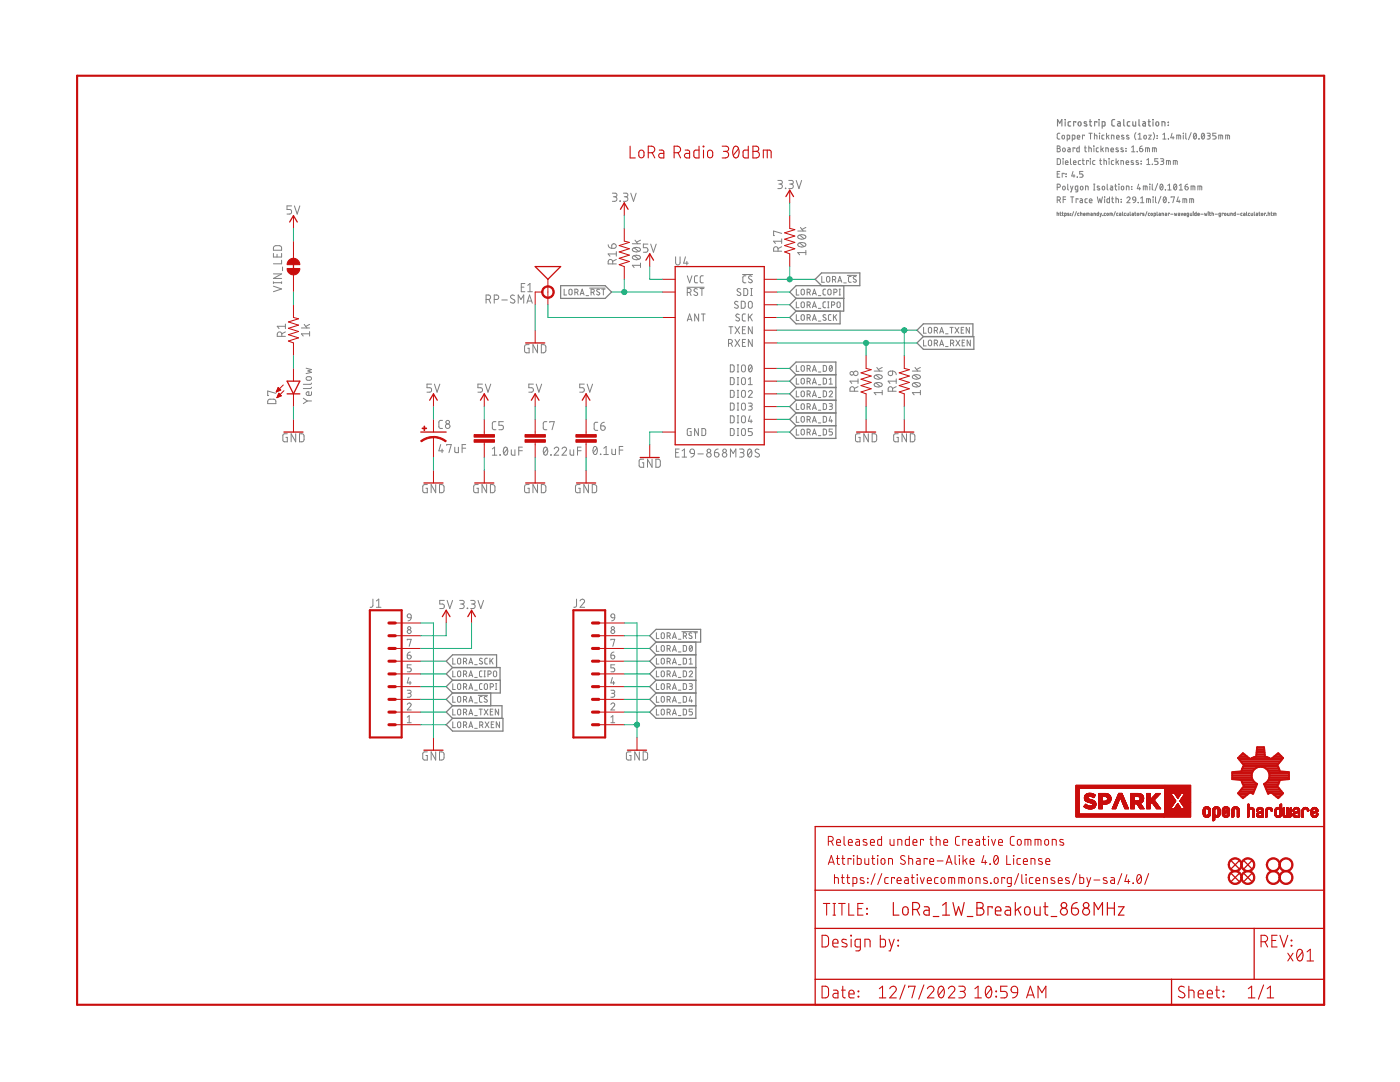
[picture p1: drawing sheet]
<svg xmlns="http://www.w3.org/2000/svg" width="279mm" height="216mm" viewBox="0 0 279 216" stroke-linecap="round" stroke-linejoin="round" font-family="sans-serif">
<g fill="none" stroke="#808080" stroke-width=".2">
<path d="M122.2 38.5h.6a.36 .36 0 0 1 .3 .4 .36 .36 0 0 1-.3 .4h-.4M122.7 39.3a.46 .46 0 0 1 .4 .4 .46 .46 0 0 1-.4 .5h-.5M124.4 38.5h.5a.36 .36 0 0 1 .4 .4 .36 .36 0 0 1-.4 .4h-.3M124.9 39.3a.46 .46 0 0 1 .4 .4 .46 .46 0 0 1-.4 .5h-.5M125.9 38.5l.5 1.7 .6-1.7M155.2 36h.6a.36 .36 0 0 1 .3 .4 .36 .36 0 0 1-.3 .3h-.4M155.7 36.7a.46 .46 0 0 1 .4 .5 .46 .46 0 0 1-.4 .4h-.5M156.7 37.5l.1 .1zM157.4 36h.6a.36 .36 0 0 1 .3 .4 .36 .36 0 0 1-.3 .3h-.4M157.9 36.7a.46 .46 0 0 1 .4 .5 .46 .46 0 0 1-.4 .4h-.5M158.9 36l.5 1.6 .6-1.6M211 29.1l.5 .1v.3l-.2 .1 .3 .3-.1 .4h-.5z"/>
<path d="M211 39.9l.6-.1v-.3l-.1-.2h-.5v1.1M211 37.4l.6-.1v-.3l-.1-.2-.5-.1v1.2M211 31.7h.4l.2 .2v.7l-.2 .2h-.4zM211 29.6h.3M211 34.7h.4M211.4 39.9l.2 .5M211.5 26.6h-.4l-.1 .2v.8l.5 .1M211.5 34.2h-.5v1.2h.5M212 27l.4 .1v.5l-.1 .1-.3-.1zM212.2 31.7h.1M212.2 32v.8M212.2 29.6h.3l.1 .2-.2 .5-.3-.2z"/>
<path d="M212.2 39.8h.5M212.4 34.7v-.1h-.4v.8M212.6 32.4h.5a.28 .28 0 0 0-.1-.3 .28 .28 0 0 0-.4 .2l.1 .5h.4M212.7 39.3h-.5v1.1M212.7 34.7h.1M212.7 35.2h.1M213 27.7l.5-.1-.1-.6h-.4v1.1M213.1 36.7v1l.2 .2M213.1 29.5h.3l.2 .2v.6h-.4l-.1-.3 .5-.2M213.6 31.7v.9l.2 .2M213.6 37.1l.3 .8M213.7 39.3h.6"/>
<path d="M214 39.3v1.1M214 27.7l.5-.1v-.5l-.2-.1h-.3v1.1M214.1 34.2l-.2 .9h.6M214.1 37.1l-.3 1.2h-.2M214.2 32.4h.5a.27 .27 0 0 0-.1-.3 .27 .27 0 0 0-.4 .2l.1 .5h.4M214.3 34.8v.6M214.5 29.6v-.1h-.4v.8M215 35.4h.1M215 27.4h.5a.27 .27 0 0 0-.2-.4 .27 .27 0 0 0-.3 .2l.1 .5h.4M215.1 37.9l-.5-.1 .1-.7h.4v1l-.1 .2h-.3M215.1 39.8v-.1h-.3v.7M215.4 29.1v1.2h-.4l-.1-.7 .5-.1"/>
<path d="M215.6 39.7h.3l.1 .2v.5h-.4l-.1-.3 .5-.1M215.7 32l-.4 .1-.1 .1 .1 .6h.4M216 32h.4M216.1 31.7v.9l.3 .2M216.1 34.2h-.6v.5h.4a.34 .34 0 0 1 .2 .3 .34 .34 0 0 1-.2 .4h-.4M216.4 27.1v-.1h-.4v.7M216.4 29.5h.4M216.6 29.1v1l.2 .2M216.6 37.9v-.8l.5 .1 .1 .7M217 39.7h-.4l-.1 .2 .1 .4 .4 .1M217.2 32.2v-.2h-.3v.8M217.3 29.5l.5 .1v.7"/>
<path d="M217.3 29.1v1.2M217.3 26.6h.7M217.6 31.7h.1M217.6 32v.8M217.6 26.6v1.1M218.2 36.7h.3M218.2 37.9h.3M218.3 29.1h.1M218.3 29.5v.8M218.4 36.7v1.2M218.4 27l.5 .1v.6M218.4 26.6v1.1"/>
<path d="M218.5 32l-.3 .1-.1 .1 .1 .6h.3M219 39.3l.2 1.1 .3-.7 .3 .7 .2-1.1M219.2 29.5h-.3l-.1 .2 .1 .6h.3M219.4 26.6h.1zM219.4 37.2l-.4-.1-.1 .2 .6 .3v.2h-.5M219.4 27v.7M219.5 32h.3M219.6 31.7v.9l.2 .2M219.7 29.1v1.2M219.9 29.7l.3 .6M220 37.2l.5 .1v.5l-.2 .1-.3-.1zM220.2 29.5l-.5 .4"/>
<path d="M220.3 32l.5 .2v.6M220.3 31.7v1.1M220.3 27h-.2l-.2 .2v.4l.4 .1M220.4 39.3h.1M220.5 39.7v.7M220.7 30.3v-.8l.5 .1v.7M220.8 26.6v1.1M221 36.7v1l.1 .2M221 27.2l.3 .5M221.3 31.7h.1M221.3 27l-.5 .4M221.3 32v.8"/>
<path d="M221.4 39.3v1.1h-.4l-.1-.6 .5-.1M221.6 37.1h.4l.1 .2v.6h-.4l-.1-.3 .5-.1M221.7 29.9h.5a.28 .28 0 0 0-.2-.4 .28 .28 0 0 0-.3 .3l.1 .5h.4M221.8 27.7v-.7l.5 .1v.6M221.8 39.7h.4M222 39.3v1l.2 .1M222.2 32l-.3 .1-.1 .1 .1 .6h.3M222.5 37.1h.4M222.6 36.7v1l.3 .2M222.7 39.7l.5 .1v.6M222.7 39.3v1.1M222.7 31.7v1.1"/>
<path d="M222.8 27.4h.6a.28 .28 0 0 0-.2-.4 .28 .28 0 0 0-.4 .2l.1 .5h.5M222.9 32.3l.3 .5M223.2 29.6l-.4-.1-.1 .2 .5 .3v.2h-.5M223.2 32l-.5 .4M223.3 36.7h.1M223.3 37.1v.8M223.7 32.8v-.8l.5 .2v.6M223.7 39.8h.1M223.9 37.2l.4 .1v.5l-.2 .1-.3-.1zM224.1 29.6l-.3-.1-.1 .2 .5 .3v.2h-.5M224.3 27h-.4l-.1 .2 .5 .3v.2h-.5M224.7 29.6h.1"/>
<path d="M224.7 30.1h.1M224.7 32.4h.6a.28 .28 0 0 0-.2-.3 .28 .28 0 0 0-.4 .2l.1 .5h.5M224.8 37.9v-.8l.5 .1v.7M224.9 39.5a.32 .32 0 0 1 .4-.2 .32 .32 0 0 1 .1 .5l-.5 .6h.6M225.3 27h-.4l-.1 .2 .5 .3v.2h-.5M225.8 30.3h.7M225.8 29.4l.4-.3v1.2M225.8 37.2h.1M225.8 37.7h.1M226.1 39.3h.5l.1 .6h-.6zM226.2 32.1h-.4l-.1 .1 .5 .4v.1l-.5 .1M226.7 39.9l-.1 .3-.4 .2"/>
<path d="M226.7 26.5l-.3 .7 .3 .7M226.9 30.3h.1M227.1 27.7h.7M227.1 26.8l.4-.2v1.1M227.2 32.1h-.4l-.1 .1 .5 .4v.1l-.5 .1M227.2 36.7l-.2 1h.6M227.4 29.6h.4a.32 .32 0 0 1 .3 .4 .32 .32 0 0 1-.3 .3 .32 .32 0 0 1-.4-.3zM227.4 37.4v.5M227.6 39.5l.4-.2v1.1M227.7 32.2h.1M227.7 32.7h.1M227.9 29.1l-.3 .2-.2 .3"/>
<path d="M228.2 37.9v-.8h.7v.8M228.4 27l.4 .1v.5l-.2 .1-.3-.1zM228.6 37.1v.8M228.6 30.3v-.8l.8 .1v.7M228.9 31.9l.3-.2v1.1M228.9 32.8h.6M229 29.5v.8M229.2 39.7v.7M229.2 27h.5l-.5 .7h.5M229.4 36.7h.1M229.5 37.1v.8M230 36.7v1l.1 .2"/>
<path d="M230 32.8h.1M230 30.3v-.8l.8 .1v.7M230.1 39.3h.1M230.1 39.7v.7M230.2 26.5l.2 .7-.2 .7M230.4 29.5v.8M230.6 39.3v1l.2 .1M230.9 27.1h.1M230.9 27.6h.1M231 36.6l-.5 1.4M231.1 31.7h-.6v.5h.3a.34 .34 0 0 1 .3 .3 .34 .34 0 0 1-.3 .3h-.3M231.6 31.7h.5l.1 .2-.1 .3h-.4"/>
<path d="M231.6 36.8l.2-.1a.63 .63 0 0 1 .3 .7 .63 .63 0 0 1-.4 .5l-.2-.6zM231.7 39.2l-.5 1.4M231.9 32.2l.3 .1v.3l-.1 .2h-.5M232.1 37l-.6 .7M232.1 27.7h.6M232.1 26.8l.3-.2v1.1M232.3 39.3h.2a.63 .63 0 0 1 .3 .6 .63 .63 0 0 1-.5 .5l-.2-.5zM232.6 37.9h.1M232.7 39.5l-.5 .7M232.8 32.8v-.8l.8 .2v.6M233.1 37.9h.6M233.1 37l.3-.3v1.2"/>
<path d="M233.2 27.7h.1M233.2 32v.8M233.7 39.4v-.1h.7l-.3 1.1M233.9 26.6l-.2 .9h.6M234.1 27.2v.5M234.2 32.8v-.8l.6 .1 .1 .7M234.4 36.8a.58 .58 0 0 1 .5 .5 .58 .58 0 0 1-.5 .6l-.2-.6zM234.5 32v.8M234.8 37l-.5 .7M234.8 27.7v-.7l.8 .1v.6M235.1 39.3l-.2 .9h.6M235.2 27v.7"/>
<path d="M235.3 39.9v.5M235.4 37.9h.6M235.4 37l.3-.3v1.2M236.1 26.6h.1M236.2 27v.7M236.5 39.7v.7M236.5 37.3h.4a.33 .33 0 0 1 .2 .3 .33 .33 0 0 1-.3 .3 .33 .33 0 0 1-.3-.3zM236.6 26.6v1l.2 .1M237 36.7a.51 .51 0 0 0-.5 .6M237.7 37.9v-.8h.7l.1 .8M237.7 26.5l-.5 1.4M237.8 39.7v.7"/>
<path d="M238.1 37.1v.8M238.4 26.6a.58 .58 0 0 1 .4 .6 .58 .58 0 0 1-.4 .5 .85 .85 0 0 1 0-1.1zM238.7 26.8l-.5 .7M239.1 37.9v-.8h.6l.1 .8M239.2 27.7h.1M239.5 37.1v.8M239.9 26.7l.1-.1a.58 .58 0 0 1 .4 .6 .58 .58 0 0 1-.4 .5l-.2-.5zM240.3 26.8l-.5 .7M240.9 26.6h.5l.1 .2-.1 .3h-.4M241.2 27.1l.3 .1v.3l-.1 .2h-.5M242.7 26.6h-.7v.5h.4a.33 .33 0 0 1 .3 .3 .33 .33 0 0 1-.3 .3h-.4M243.2 27.7v-.7l.8 .1v.6"/>
<path d="M243.6 27v.7M244.6 27.7v-.7l.8 .1v.6M245 27v.7M54.6 57.1l1.6 .6-1.6 .5M54.6 56.4h1.6M54.6 50.6v.7h1.6v-.7M54.6 56.2v.4M54.6 54.7h1.6l-1.6 .9h1.6M54.7 49.2l.3-.2 .9 .1 .3 .2v.6h-1.6zM55.3 50.7v.6M56.2 51.9v.7h-1.6M56.2 56.2v.4"/>
<path d="M56.4 53.3v.7M58.2 41.1h-.9v.7h.5a.46 .46 0 0 1 .4 .5 .46 .46 0 0 1-.4 .4h-.5M58.8 41.1l.5 1.6 .5-1.6M97 59.8h.5a.44 .44 0 0 0 .4-.5 .44 .44 0 0 0-.4-.4h-.5v1.6M97.6 59.8l.3 .7M98.6 59.8h.5a.44 .44 0 0 0 .4-.5 .44 .44 0 0 0-.4-.4h-.5v1.6M100.1 59.9h1.1M102.7 59a.41 .41 0 0 0-.6-.1 .41 .41 0 0 0-.1 .6l.6 .3a.37 .37 0 0 1 .1 .5 .37 .37 0 0 1-.5 .2l-.3-.2M104 57.3h.6M104.8 56.6h-.8v1.6h.8M105.3 58.2h.9M105.3 56.9l.5-.3v1.6"/>
<path d="M112.6 57.7v1.2h.5M113.6 57.8l.3-.1 .3 .2v.8l-.3 .1-.3-.1zM114.7 58.3l.6-.1v-.4l-.6-.1v1.2M115.1 58.3l.3 .6M115.8 58.9l.4-1.2 .4 1.2M115.9 58.6h.6M116.9 59h.6M117.7 57.5h3.1M118 58.3l.5-.1v-.4l-.5-.1v1.2M118.3 58.3l.3 .6M119.6 57.8l-.3-.1-.2 .3 .5 .4a.29 .29 0 0 1 0 .4 .29 .29 0 0 1-.4 0l-.1-.1M120.1 57.7h.6"/>
<path d="M120.4 57.7v1.2M121.4 48.8a.7 .7 0 0 0 .7 .8M122.2 48.7a.46 .46 0 0 1 .7 .2 .46 .46 0 0 1-.4 .7h-.4zM122.3 52.7v-.5a.46 .46 0 0 0-.5-.4 .46 .46 0 0 0-.4 .4v.5h1.6M123 51.8l-.7 .3M123 50.7h-1.6l.3 .4M123 50.2v.9M123.7 40.1l.1 .1zM126.2 48.6h1.6M126.3 51.1a1.04 1.04 0 0 1 1.5 .3 .95 .95 0 0 1-1.6 0zM126.3 49.6a1.04 1.04 0 0 1 1.5 .2 .95 .95 0 0 1-1.6 0zM126.6 51l.9 .7"/>
<path d="M126.6 49.4l.9 .8M126.7 47.9l.6 .7M127.8 52.9h-1.6l.4 .5M127.8 52.5v.9M127.8 47.9l-.8 .4M129.3 48.7h-.9v.7h.5a.46 .46 0 0 1 .4 .5 .46 .46 0 0 1-.4 .4h-.5M129.9 48.7l.5 1.6 .6-1.6M134.8 51.2v1.2a.44 .44 0 0 0 .5 .5 .44 .44 0 0 0 .4-.5v-1.2M136.8 51.2l-.4 1.3h1M137.1 52.2v.7M137.1 57.3h3.4M137.2 58.4h.3a.39 .39 0 0 0 .4-.4 .39 .39 0 0 0-.4-.4h-.3v1.4"/>
<path d="M137.2 55l.4 1.4 .5-1.4M137.6 58.4l.3 .6M139.2 57.7l-.5-.1-.2 .3 .2 .3 .4 .2a.35 .35 0 0 1 0 .5 .35 .35 0 0 1-.5 0l-.1-.1M139.2 55l-.4 .1-.2 .3v.8l.2 .2h.4M139.7 57.6h.8M140.1 57.6v1.4M140.4 55l-.5 .1-.2 .3 .1 .8 .1 .2h.5M147.8 57.7l-.5-.1-.2 .3 .7 .7a.39 .39 0 0 1-.2 .4 .39 .39 0 0 1-.5-.2M148.2 54.8h2M148.4 57.6h.6l.2 .2v.8l-.2 .3-.6 .1zM148.9 55l-.5 .1-.1 .3v.8l.1 .2h.5M149.8 57.6h.3"/>
<path d="M149.8 59h.3M150 57.6v1.4M150.1 55.2a.35 .35 0 0 0-.6-.1 .35 .35 0 0 0 0 .5l.5 .3a.38 .38 0 0 1-.1 .6 .38 .38 0 0 1-.5-.3M155.3 50.1v-.4a.44 .44 0 0 0-.5-.5 .44 .44 0 0 0-.4 .5v.4h1.6M156 46.6l-1.6-.5v.9h.2M156 49.2l-.7 .4M156 48.1h-1.6l.3 .5M156 47.7v.9M158.9 57.7v1.2h.5M159.2 46.1h1.6M159.3 48.6a1.02 1.02 0 0 1 1.5 .2 .93 .93 0 0 1-1.6 0zM159.3 47a1.02 1.02 0 0 1 1.5 .3 .93 .93 0 0 1-1.6 0z"/>
<path d="M159.6 48.5l.9 .7M159.6 46.9l.9 .7M159.7 45.4l.6 .7M160 57.8l.3-.1 .2 .2v.8l-.2 .1h-.3l-.1-.3zM160.8 50.4h-1.6l.4 .4M160.8 50v.8M160.8 45.4l-.7 .4M161.1 58.3l.5-.1v-.4l-.5-.1v1.2M161.5 58.3l.2 .6M162.1 58.9l.4-1.2 .4 1.2M162.2 58.6h.6M163.3 59h.5"/>
<path d="M164 55.2v1.1h.5M164.8 57.7h-.4l-.1 .3v.7l.5 .2M165.1 55.2h.3l.2 .3v.5l-.2 .3-.3-.1-.1-.2zM165.3 57.8l.3-.1 .3 .3-.1 .7-.2 .1h-.3l-.1-.3zM166.1 55.8l.6-.1v-.4l-.6-.1v1.1M166.4 58.3l.6-.1v-.4l-.6-.1v1.2M166.5 55.8l.3 .5M167.2 56.3l.4-1.1 .4 1.1M167.3 56h.6M167.5 58.9h.2M167.5 57.7h.2M167.6 57.7v1.2"/>
<path d="M168.4 56.5h.5M169.1 54.9h1.9M169.9 55.2h-.4l-.2 .2 .1 .8 .5 .1M170.8 55.2h-.3l-.2 .2 .5 .4a.29 .29 0 0 1 0 .5 .29 .29 0 0 1-.4-.1h-.1M211 42.5l.2 .1 .1 .4M211 42.3v.7M211.5 42.5h.3M211.6 42.3v.6l.2 .1M212 42.5h.2M212 42.3v.6l.2 .1M212.5 43l.3-.1v-.3l-.3-.1v.7M213.3 42.6h-.2l.3 .4h-.3"/>
<path d="M213.7 42.6h.1M213.7 42.9h.1M214.3 42.2l-.3 .9M214.8 42.2l-.3 .9M215.3 42.5l-.2 .2v.2l.2 .1M215.6 42.5l.3 .1v.4M215.6 42.3v.7M216.2 42.8h.4l-.1-.3-.2 .1-.1 .3 .4 .1M216.9 43v-.5l.4 .1 .1 .4M217.1 42.5v.5M217.4 40.1h.5a.28 .28 0 0 0-.1-.4 .28 .28 0 0 0-.4 .2l.1 .5h.4M217.7 42.5l.3 .2v.3h-.3v-.2l.3-.1"/>
<path d="M218.3 43v-.5l.3 .1v.4M219.2 42.3v.7h-.2l-.1-.4 .3-.1M219.5 42.5l.2 .5M219.8 42.5l-.3 .7M220.1 43h.1M220.6 42.5l-.2 .2v.2l.2 .1M221.5 43v-.5l.4 .1 .1 .4M221.8 42.5v.5M222.6 42.2l-.3 .9M223.1 42.5l-.2 .1v.3l.2 .1M223.4 42.5l.3 .2v.3h-.3v-.2l.3-.1M223.7 40.3h.1"/>
<path d="M224 42.3v.6l.1 .1M224.6 42.5l-.2 .2v.2l.2 .1M224.9 42.5l.1 .5h.2v-.5M225.5 42.3v.6l.2 .1M225.9 42.5l.3 .2v.3h-.2v-.2l.2-.1M226.5 42.5h.2M226.5 42.3v.6l.2 .1M227.1 40.4h.1M227.6 40.4h.7M227.8 42.6l-.2-.1v.5M228.3 42.6h-.3l.3 .4h-.3M228.8 40.4v-.7h.7l.1 .7"/>
<path d="M228.9 42.2l-.3 .9M229.4 42.5l-.2 .1v.3l.2 .1M230.3 43l.3-.1v-.3l-.3-.1v.7M230.9 42.3v.6l.1 .1M231.3 42.5l.3 .1v.4h-.3v-.2l.3-.1M231.9 43v-.5l.3 .1v.4M232.6 42.5l.2 .2v.3h-.2v-.2l.2-.1M233.2 40.4h.1M233.4 42.6l-.2-.1v.5M233.6 42.7h.5M234.4 42.5l.1 .5 .1-.3 .1 .3 .2-.5M235.2 42.5l.2 .2v.3h-.2v-.2l.2-.1"/>
<path d="M235.7 42.5l.2 .5 .1-.5M236.1 40.4v-.7h.6l.1 .7M236.3 42.8h.3l-.1-.3-.2 .1v.3l.3 .1M237.2 43l-.3-.1v-.3l.3-.1v.6l-.3 .1M237.4 40.4v-.7h.7l.1 .7M237.5 42.5l.1 .5h.2v-.5M238.1 42.3h.1M238.1 42.5v.5M238.2 42.3h.1M238.7 42.3v.7h-.2l-.1-.4 .3-.1M239 42.8h.4l-.2-.3-.1 .1-.1 .3 .4 .1M239.6 42.7h.5"/>
<path d="M240.4 42.5l.1 .5 .1-.3 .1 .3 .2-.5M241.1 42.3h.1M241.1 42.5v.5M241.4 42.5h.2M241.4 42.3v.6l.2 .1M241.9 42.5l.2 .1 .1 .4M241.9 42.3v.7M242.5 42.7h.5M243.6 43l-.3-.1v-.3l.3-.1v.6l-.3 .1M244.1 42.6l-.2-.1v.5M245 42.5l.1 .5h.2v-.5M245.6 43v-.5l.3 .1v.4"/>
<path d="M246.5 42.3v.7h-.2v-.4l.2-.1M246.9 42.7h.4M247.9 42.5l-.3 .2v.2l.3 .1M248.2 42.5l.3 .1v.4h-.3v-.2l.3-.1M248.8 42.3v.6l.1 .1M249.4 42.5l-.3 .2 .1 .2 .2 .1M249.7 42.5l.1 .5h.2v-.5M250.3 42.3l.1 .7M250.7 42.5l.3 .1v.4h-.3v-.2l.3-.1M251.2 42.5h.3M251.3 42.3v.6l.2 .1M252.6 42.6l-.3-.1v.5"/>
<path d="M252.8 43h.1M253.1 42.5l.3 .1v.4M253.1 42.3v.7M253.7 42.5h.2M253.7 42.3v.6l.2 .1M254.2 43v-.5l.4 .1 .1 .4M254.4 42.5v.5M53.6 79.8l1.2-.1 .2 .2 .1 .6h-1.7zM55.1 78.5l-1.7-.5v.9h.2M56.2 67.1v-.4a.46 .46 0 0 0-.4-.5 .46 .46 0 0 0-.5 .5v.4h1.7M57 66.2l-.8 .4M57 65.1h-1.7l.4 .5"/>
<path d="M57 64.7v.9M60.2 65.4h1.6M60.5 79.5l.8 .5M60.7 64.7l.6 .7M61.1 73.5l1.1 .2-.8 .3 .8 .3-1.1 .2M61.2 75.3l.6-.1a.36 .36 0 0 1 .4 .3 .36 .36 0 0 1-.4 .4l-.6-.1-.1-.3zM61.8 66.6h-1.6l.3 .5M61.8 66.2v.9M61.8 64.7l-.8 .4M62.2 78.2l-.1 .6-.7 .1a.38 .38 0 0 1-.3-.5 .38 .38 0 0 1 .5-.2v.7M62.2 77.3l-.3 .2h-1.4M62.2 76.4l-.2 .3h-1.5"/>
<path d="M86.1 76.6h-.9v.8h.6a.45 .45 0 0 1 .3 .4 .45 .45 0 0 1-.3 .5h-.6M86.7 76.6l.5 1.7 .6-1.7M96.3 76.6h-.9v.8h.5a.45 .45 0 0 1 .4 .4 .45 .45 0 0 1-.4 .5h-.5M96.9 76.6l.5 1.7 .5-1.7M103.4 60.5v-1.6l.6 .9 .5-.9v1.6M105.2 60.5l.5-1.6 .5 1.6M105.3 60.1h.8M105.6 68.8h-.7l-.2 .2 .1 1.3 .8 .1v-.9h-.3M106.4 76.6h-.9v.8h.6a.45 .45 0 0 1 .4 .4 .45 .45 0 0 1-.4 .5h-.6M107 76.6l.5 1.7 .6-1.7M107.3 68.8v1.6l-.9-1.6v1.6M108 68.8h.6l.3 .2v.9l-.3 .5h-.6z"/>
<path d="M116.6 76.6h-.9v.8h.5a.45 .45 0 0 1 .4 .4 .45 .45 0 0 1-.4 .5h-.5M117.2 76.6l.5 1.7 .6-1.7M137.2 64.1l.4-1.4 .5 1.4M137.3 63.7h.7M139.4 62.7v1.4l-.8-1.4v1.4M140 62.7h.7M140.4 62.7v1.4M145.4 68.5h.4a.39 .39 0 0 0 .4-.4 .39 .39 0 0 0-.4-.4h-.4v1.4M145.5 65.2h.8M145.8 72.8h.5l.2 .2v1l-.2 .2h-.5zM145.8 75.4h.5l.2 .2v.9l-.2 .2-.5 .1zM145.8 77.9h.5l.2 .2v1l-.2 .2h-.5z"/>
<path d="M145.9 68.5l.3 .6M145.9 65.2v1.4M146.7 67.7l.9 1.4M146.7 65.2l.9 1.4M147.1 72.8h.3M147.1 74.2h.3M147.1 75.4h.3M147.1 76.8h.3M147.1 77.9h.3M147.1 79.3h.3M147.3 60.2l-.5-.1-.2 .3 .6 .5a.35 .35 0 0 1 0 .6 .35 .35 0 0 1-.5-.1l-.1-.1M147.3 72.8v1.4"/>
<path d="M147.3 75.4v1.4M147.3 77.9v1.4M147.5 62.8l-.5-.1-.1 .3 .7 .6a.39 .39 0 0 1-.3 .5 .39 .39 0 0 1-.5-.2M147.6 67.7l-.9 1.4M147.6 65.2l-.9 1.4M147.9 60.1l.6 .1 .2 .2v.9l-.2 .2h-.6zM148.1 72.9l.3-.1 .3 .1 .1 .9a.39 .39 0 0 1-.4 .4 .39 .39 0 0 1-.4-.4zM148.1 75.5l.3-.1 .3 .1 .1 .9a.39 .39 0 0 1-.4 .4 .39 .39 0 0 1-.4-.4zM148.1 78l.3-.1 .3 .1 .1 .9a.39 .39 0 0 1-.4 .4 .39 .39 0 0 1-.4-.4zM148.2 68.3h.4M148.2 65.8h.4M148.8 62.7h-.5l-.2 .3 .1 .9 .1 .1 .5 .1"/>
<path d="M148.8 65.2h-.6v1.4h.6M148.8 67.7h-.6v1.4h.6M149.4 78.2a.38 .38 0 0 1 .5-.3 .38 .38 0 0 1 .1 .6l-.6 .8h.7M149.4 62.7v1.4M149.4 76.8h.7M149.4 75.7l.3-.3v1.4M149.5 60.2l.2-.1 .3 .1 .1 .9a.39 .39 0 0 1-.4 .4 .39 .39 0 0 1-.3-.4zM149.5 72.9l.2-.1a.81 .81 0 0 1 0 1.4 .88 .88 0 0 1-.2-1.3zM149.7 63.2l.4 .9M150.1 73.1l-.7 .8M150.1 65.2v1.4l-.7-1.4v1.4M150.1 67.7v1.4l-.7-1.4v1.4"/>
<path d="M150.1 62.7l-.7 .8M158.9 75.5v1.1h.5M158.9 60.2v1.2h.5M158.9 62.8v1.1h.5M158.9 72.9v1.2h.5M158.9 78v1.2h.5M160 62.8h.3l.2 .1v.9l-.2 .1h-.3l-.1-.3zM160 60.3l.3-.1 .2 .2v.8l-.2 .2-.3-.1-.1-.2zM160 73l.3-.1 .2 .2v.8l-.2 .2-.3-.1-.1-.2zM160 75.5h.3l.2 .1v.9l-.2 .1h-.3l-.1-.3zM160 78.1l.3-.1 .2 .2v.8l-.2 .2-.3-.1-.1-.3zM161.1 63.4l.5-.1v-.4l-.5-.1v1.1"/>
<path d="M161.1 60.9l.5-.2v-.4l-.5-.1v1.2M161.1 73.6l.5-.2v-.4l-.5-.1v1.2M161.1 76.1l.5-.1v-.4l-.5-.1v1.1M161.1 78.7l.5-.2v-.4l-.5-.1v1.2M161.5 63.4l.2 .5M161.5 60.9l.2 .5M161.5 73.6l.2 .5M161.5 76.1l.2 .5M161.5 78.7l.2 .5M162.1 63.9l.4-1.1 .4 1.1M162.1 61.4l.4-1.2 .4 1.2M162.1 74.1l.4-1.2 .4 1.2"/>
<path d="M162.1 76.6l.4-1.1 .4 1.1M162.1 79.2l.4-1.2 .4 1.2M162.2 63.6h.6M162.2 61.1h.6M162.2 73.8h.6M162.2 76.3h.6M162.2 78.9h.6M163.3 61.5h.5M163.3 64.1h.5M163.3 74.2h.5M163.3 76.8h.5M163.3 79.3h.5"/>
<path d="M164.3 72.9h.3l.3 .2v.8l-.2 .2h-.4zM164.3 75.5h.3l.3 .2v.7l-.3 .2h-.3zM164.3 78h.3l.3 .2v.8l-.3 .2h-.3zM164.8 60.2l-.4 .1-.1 .2v.7l.5 .2M164.8 62.9l-.4-.1-.1 .2 .4 .5a.29 .29 0 0 1 .1 .4 .29 .29 0 0 1-.5 0l-.1-.1M165.2 61.4h.2M165.2 60.2h.2M165.3 60.2v1.2M165.5 78.3a.32 .32 0 0 1 .4-.3 .32 .32 0 0 1 .1 .5l-.5 .7h.6M165.5 76.6h.6M165.5 75.7l.3-.2v1.1M165.6 73l.1-.1a.6 .6 0 0 1 .4 .6 .6 .6 0 0 1-.4 .6l-.2-.6z"/>
<path d="M165.8 62.8h-.3l-.2 .2 .1 .9h.4M165.9 60.9l.6-.2v-.4l-.6-.1v1.2M166.1 73.2l-.6 .6M166.3 62.8v1.1M166.6 63.2l.4 .7M167 62.8l-.7 .7M167.2 60.3l.2-.1 .3 .2v.8l-.3 .2-.3-.2zM170.5 78.1v-.5a.44 .44 0 0 0-.4-.4 .44 .44 0 0 0-.5 .4v.5h1.6M171.2 77.2l-.7 .3M171.2 76.1h-1.6l.4 .4M171.2 75.6v.9M174.5 74h1.6"/>
<path d="M174.6 76.5a1 1 0 0 1 1.5 .3 .95 .95 0 0 1-1.6 0zM174.6 75a.98 .98 0 0 1 1.5 .2 .93 .93 0 0 1-1.6 0zM174.8 76.4l.9 .7M174.8 74.8l.9 .8M175 73.3l.5 .7M176.1 78.3h-1.6l.3 .5M176.1 77.9v.9M176.1 73.3l-.8 .4M177.4 74.2l.7-.2v.6a.46 .46 0 0 1-.6 .3 .46 .46 0 0 1-.1-.7zM178.1 78.1v-.5a.44 .44 0 0 0-.4-.4 .44 .44 0 0 0-.5 .4v.5h1.7M178.1 74l.6 .3 .2 .5M178.9 76.1h-1.7l.4 .4"/>
<path d="M178.9 77.2l-.8 .3M178.9 75.6v.9M182.1 74h1.6M182.2 76.5a1 1 0 0 1 1.5 .3 .95 .95 0 0 1-1.6 0zM182.2 75a.98 .98 0 0 1 1.5 .2 .93 .93 0 0 1-1.6 0zM182.4 76.4l.9 .7M182.4 74.8l.9 .8M182.6 73.3l.6 .7M183.7 78.3h-1.6l.3 .5M183.7 77.9v.9M183.7 73.3l-.8 .4M184.3 65.3v1.2h.5"/>
<path d="M184.3 67.9v1.1h.5M185.4 65.4l.3-.1 .2 .3v.7l-.2 .2-.3-.1-.1-.3zM185.4 67.9h.3l.2 .3v.6l-.2 .2-.3-.1-.1-.2zM186.5 66l.5-.2v-.4l-.5-.1v1.2M186.5 68.5l.5-.1v-.4l-.5-.1v1.1M186.9 66l.2 .5M186.9 68.5l.2 .5M187.5 66.5l.4-1.2 .4 1.2M187.5 69l.4-1.1 .4 1.1M187.6 68.7h.6M187.6 66.2h.6M188.7 66.6h.5"/>
<path d="M188.7 69.2h.5M189.6 65.3h.6M189.7 68.5l.6-.1v-.4l-.6-.1v1.1M189.9 65.3v1.2M190.1 68.5l.3 .5M190.6 65.3l.8 1.2M190.8 67.9l.8 1.1M191.4 65.3l-.8 1.2M191.6 67.9l-.8 1.1M191.8 65.8h.4M192 68.4h.4M192.3 65.3h-.5v1.2h.5"/>
<path d="M192.5 67.9h-.5v1.1h.5M193.5 65.3v1.2l-.7-1.2v1.2M193.7 67.9v1.1l-.7-1.1v1.1M57.3 86.6h-.6l-.2 .2v1l.2 .3 .6 .1v-.9h-.2M59 86.6v1.6l-.9-1.6v1.6M59.8 86.6h.6l.2 .2 .1 .9-.3 .4-.6 .1zM61.3 80l-.8 .5M61.3 80h.9M85.3 96.7h-.5l-.4 .2v1.1l.2 .3h.7v-.9h-.3M87 96.7v1.6l-1-1.6v1.6M87.7 96.7h.6l.3 .3v.9l-.3 .4h-.6zM87.9 88.7l-.3 1.3h.9"/>
<path d="M88.2 89.6v.7M88.3 83.9h-.5l-.2 .3v1.1l.2 .2h.5M89.2 88.9v-.2h.9l-.5 1.6M90.8 89.2v.9l.2 .2h.5v-1.1M92.2 89.4h.7M92.9 88.7h-.7v1.6M95.4 96.7h-.5l-.3 .2-.1 1.1 .3 .3h.6v-.9h-.2M97.1 96.7v1.6l-.9-1.6v1.6M97.9 96.7h.6l.2 .3 .1 .9-.3 .4h-.6zM98.3 89.6l.4-.4v1.6M98.3 90.8h.9M99 84.1l-.5 .1-.2 .3v1l.2 .2h.5"/>
<path d="M99.8 90.7v.1zM100.5 84.1h-.9v.8h.5a.45 .45 0 0 1 .4 .4 .45 .45 0 0 1-.4 .4h-.5M100.6 89.3l.3-.1a.95 .95 0 0 1 0 1.6 1 1 0 0 1-.3-1.5zM101.3 89.6l-.8 .9M102 89.7l.1 1 .2 .1h.5v-1.1M103.5 89.9h.7M104.2 89.2h-.7v1.6M105.6 96.7h-.5l-.4 .2v1.1l.2 .3h.7v-.9h-.3M107.3 96.7v1.6l-.9-1.6v1.6M108 96.7h.6l.3 .3v.9l-.3 .4h-.6zM108.6 89.3l.3-.1a.93 .93 0 0 1 0 1.6 1.02 1.02 0 0 1-.3-1.5zM109.1 84.1l-.5 .1-.2 .3v1l.2 .2h.5"/>
<path d="M109.2 89.6l-.7 .9M109.7 84.3v-.2h.9l-.4 1.6M109.9 90.7l.1 .1zM110.6 89.6a.45 .45 0 0 1 .6-.4 .45 .45 0 0 1 .2 .7l-.8 .9h.9M112.2 89.6a.44 .44 0 0 1 .6-.4 .44 .44 0 0 1 .1 .7l-.7 .9h.9M113.8 89.7v1l.2 .1h.5v-1.1M115.3 89.9h.7M115.8 96.7h-.6l-.3 .2v1.1l.2 .3h.7v-.9h-.3M116 89.2h-.7v1.6M117.4 96.7v1.6l-.9-1.6v1.6M118.2 96.7h.6l.3 .3v1l-.3 .3h-.6zM118.5 89.2l.3-.1a.93 .93 0 0 1 0 1.6 1.02 1.02 0 0 1-.3-1.5z"/>
<path d="M119.1 89.5l-.7 .8M119.3 84.3h-.5l-.2 .3v1.1l.2 .2h.5M119.8 90.6l.1 .1zM119.9 85h.5a.45 .45 0 0 1 .4 .5 .45 .45 0 0 1-.5 .4 .45 .45 0 0 1-.4-.5zM120.5 90.7h.9M120.5 89.5l.5-.4v1.6M120.6 84.3l-.4 .1-.3 .6M122.1 89.6v.9l.3 .2h.4v-1.1M123.6 89.8h.7M124.3 89.1h-.7v1.6M128.5 91.6l-.7 .1-.2 .1v1.2l.2 .2h.7v-.8h-.3M130.1 91.6v1.6l-.9-1.6v1.6"/>
<path d="M130.9 91.6l.6 .1 .3 .2v1.1l-.3 .2h-.6zM134.8 90.3h.6M135.6 89.6h-.8v1.6h.8M136.1 91.2h.9M136.1 90l.5-.4v1.6M137.8 89.7l.3-.1 .4 .1 .1 .8-.8-.1-.1-.4zM137.9 85.5h-.5l-.2 .2v.9l.2 .3h.5v-.8h-.2M138.6 90.5l-.3 .6-.4 .1M139.3 90.6h1.1M139.4 85.5v1.4l-.8-1.4v1.4M140.1 85.5h.5l.2 .2v1l-.2 .2h-.5zM142.6 90.3h.5a.45 .45 0 0 1 .4 .5 .45 .45 0 0 1-.5 .4 .45 .45 0 0 1-.4-.4z"/>
<path d="M143.3 89.6a.7 .7 0 0 0-.7 .7M145.8 80.4l.5 .1 .2 .2v.9l-.2 .2h-.5zM145.8 83h.5l.2 .2v.9l-.2 .2-.5 .1zM145.8 85.5h.5l.2 .2v1l-.2 .2h-.5zM145.8 91.2v-1.6l.5 .9 .6-.9v1.6M147.1 86.9h.3M147.1 85.5h.3M147.1 80.4h.3M147.1 81.8h.3M147.1 83h.3M147.1 84.4h.3M147.3 80.4v1.4"/>
<path d="M147.3 83v1.4M147.3 85.5v1.4M147.6 89.6h.5a.36 .36 0 0 1 .4 .4 .36 .36 0 0 1-.4 .3h-.3M148 90.3a.44 .44 0 0 1 .5 .5 .44 .44 0 0 1-.5 .4h-.4M148.1 80.5l.3-.1 .3 .1 .1 .9a.39 .39 0 0 1-.4 .4 .39 .39 0 0 1-.4-.4zM148.1 83.1l.3-.1 .3 .1 .1 .9a.39 .39 0 0 1-.4 .4 .39 .39 0 0 1-.4-.4zM148.1 85.6l.3-.1 .3 .1 .1 .9a.39 .39 0 0 1-.4 .4 .39 .39 0 0 1-.4-.4zM149.4 89.7l.2-.1a.95 .95 0 0 1 0 1.6 1 1 0 0 1-.2-1.5zM149.4 80.4l.5 .1 .2 .2-.2 .3h-.4M149.7 83l-.3 1.1h.7M149.7 81a.39 .39 0 0 1 .4 .4 .39 .39 0 0 1-.4 .4h-.3M149.9 83.8v.6"/>
<path d="M150 90l-.8 .8M150.1 85.5h-.7v.6h.4a.4 .4 0 0 1 .3 .4 .4 .4 0 0 1-.3 .4h-.4M151.5 89.7a.41 .41 0 0 0-.6-.1 .41 .41 0 0 0-.1 .6l.6 .3a.38 .38 0 0 1 .1 .5 .38 .38 0 0 1-.5 .2l-.3-.2M158.9 83.1v1.2h.5M158.9 80.5v1.2h.5M158.9 85.6v1.2h.5M160 80.6h.3l.2 .1v.8l-.2 .2-.3-.1-.1-.2zM160 83.2l.3-.1 .2 .2v.8l-.2 .1h-.3l-.1-.3zM160 85.7l.3-.1 .2 .2v.8l-.2 .2-.3-.1-.1-.2zM161.1 81.2l.5-.1v-.4l-.5-.2v1.2M161.1 83.7l.5-.1v-.4l-.5-.1v1.2M161.1 86.3l.5-.2v-.4l-.5-.1v1.2"/>
<path d="M161.5 81.2l.2 .5M161.5 83.7l.2 .6M161.5 86.3l.2 .5M162.1 81.7l.4-1.2 .4 1.2M162.1 84.3l.4-1.2 .4 1.2M162.1 86.8l.4-1.2 .4 1.2M162.2 81.4h.6M162.2 84h.6M162.2 86.5h.6M163.3 86.9h.5M163.3 84.4h.5M163.3 81.9h.5"/>
<path d="M164.3 80.5h.3l.3 .3v.7l-.3 .2h-.3zM164.3 83.1h.3l.3 .2v.8l-.3 .2h-.3zM164.3 85.6h.3l.3 .2v.8l-.3 .2h-.3zM165.5 80.5h.4l.2 .3-.1 .2-.4 .1M165.7 83.1l-.2 .9h.6M165.8 81.1l.3 .1v.3l-.2 .2h-.4M165.9 83.7v.6M166.1 85.6h-.6v.5h.4a.33 .33 0 0 1 .2 .4 .33 .33 0 0 1-.2 .3h-.4M171.6 86.6h-.7l-.1 .2-.1 1 .2 .3 .7 .1v-.9h-.2M173.3 86.6v1.6l-.9-1.6v1.6M174.1 86.6h.6l.2 .2 .1 .9-.3 .4-.6 .1zM179.3 86.6h-.7l-.2 .2v1l.2 .3 .7 .1v-.9h-.3"/>
<path d="M180.9 86.6v1.6l-.9-1.6v1.6M181.7 86.6h.6l.2 .2 .1 .9-.3 .4-.6 .1zM74.4 119.5v1.5l-.5 .2M75.1 119.9l.5-.4v1.7M88.7 119.8h-.9v.7h.5a.46 .46 0 0 1 .4 .5 .46 .46 0 0 1-.4 .4h-.5M89.2 119.8l.6 1.6 .5-1.6M91.7 119.8h.6a.36 .36 0 0 1 .3 .4 .36 .36 0 0 1-.3 .3h-.4M93.9 119.8h.6a.36 .36 0 0 1 .3 .4 .36 .36 0 0 1-.3 .3h-.4M95.4 119.8l.5 1.6 .6-1.6M115.1 119.5l-.1 1.5-.2 .2h-.3M115.8 119.9a.44 .44 0 0 1 .6-.3 .44 .44 0 0 1 .1 .7l-.7 .9h.9M75.1 121.2h.9"/>
<path d="M81.3 137.7l.6 .1 .1 .2-.1 .3h-.5M81.3 130.7h.4a.39 .39 0 0 1 .3 .5 .39 .39 0 0 1-.4 .3 .39 .39 0 0 1-.3-.4zM81.3 127.7v-.1h.8l-.4 1.4M81.4 122.6l.3-.1 .2 .1 .2 .7-.7-.1zM81.6 135.2l-.3 1.1h.8M81.7 138.3a.39 .39 0 0 1 .4 .4 .39 .39 0 0 1-.4 .4h-.4M81.8 136v.6M81.9 130.1l-.4 .1-.2 .5M82.1 132.7h-.8v.6h.4a.4 .4 0 0 1 .4 .4 .4 .4 0 0 1-.4 .3h-.4M82.1 123.3l-.3 .5-.4 .1M90.4 131.3v1.2h.5M90.4 133.9v1.1h.5"/>
<path d="M90.4 136.4v1.2h.5M90.4 139v1.1h.5M91.4 131.4l.3-.1 .2 .2v.8l-.2 .2-.4-.2zM91.4 136.5l.3-.1 .2 .2v.8l-.2 .2-.4-.2zM91.4 133.9h.3l.2 .2v.8l-.2 .1-.4-.1zM91.4 139h.3l.2 .1v.8l-.2 .2-.4-.2zM92.2 120.5a.46 .46 0 0 1 .4 .5 .46 .46 0 0 1-.4 .4h-.5M92.5 132l.6-.1v-.4l-.6-.2v1.2M92.5 137.1l.6-.2v-.2l-.1-.3h-.5v1.2M92.5 134.5l.6-.1v-.3l-.1-.2h-.5v1.1M92.5 139.6l.6-.1v-.3l-.1-.2h-.5v1.1M92.9 132l.3 .5"/>
<path d="M92.9 137.1l.3 .5M92.9 134.5l.3 .5M92.9 139.6l.3 .5M93.2 121.3l.1 .1zM93.6 132.5l.4-1.2 .3 1.2M93.6 137.6l.4-1.2 .3 1.2M93.6 135l.4-1.1 .3 1.1M93.7 132.2h.6M93.7 137.3h.6M93.7 134.7h.6M93.7 139.8h.6M94.4 120.5a.46 .46 0 0 1 .4 .5 .46 .46 0 0 1-.4 .4h-.5"/>
<path d="M94.7 132.6h.5M94.7 137.7h.5M94.7 135.2h.5M95.4 138.7h1.9M96.2 136.4l-.4 .1-.1 .2 .1 .8 .4 .1M96.2 133.9h-.4l-.1 .2 .1 .9h.4M96.2 139h-.4l-.1 .2 .1 .9h.4M96.2 131.4l-.3-.1-.2 .2v.2l.5 .3a.32 .32 0 0 1-.1 .5 .32 .32 0 0 1-.4-.1M96.6 135h.3M96.6 133.9h.3M96.7 133.9v1.1M96.8 136.5l.2-.1 .3 .2v.8l-.3 .2-.3-.2z"/>
<path d="M97.2 139.1l-.3-.1-.3 .1 .1 .2 .4 .3a.32 .32 0 0 1 0 .5 .32 .32 0 0 1-.5-.1M97.3 131.3l-.4 .1-.1 .2v.8l.5 .1M97.4 134.5l.6-.1v-.3l-.1-.2h-.5v1.1M97.8 131.3v1.2M97.8 137.1l.6-.2v-.4l-.6-.1v1.2M98 131.8l.4 .7M98.4 131.3l-.6 .8M98.6 133.9h.3l.2 .3v.5l-.2 .3h-.3l-.1-.3zM98.9 137.6h.2M98.9 136.4h.2M99 136.4v1.2M121.9 137.7l.6 .1 .2 .2-.2 .3h-.4"/>
<path d="M121.9 130.7h.5a.39 .39 0 0 1 .3 .5 .39 .39 0 0 1-.4 .3 .39 .39 0 0 1-.4-.4zM121.9 127.7v-.1h.8l-.4 1.4M122 122.6l.3-.1 .3 .1 .1 .7-.7-.1zM122.2 135.2l-.3 1.1h.8M122.3 138.3a.39 .39 0 0 1 .4 .4 .39 .39 0 0 1-.4 .4h-.4M122.4 136v.6M122.5 130.1l-.5 .3-.1 .3M122.7 132.7h-.8v.6h.5a.4 .4 0 0 1 .3 .4 .4 .4 0 0 1-.3 .3h-.5M122.7 123.3l-.1 .3-.5 .3M131 131.3v1.2h.5M131 136.4v1.2h.5M131 133.9v1.1h.5"/>
<path d="M131 139v1.1h.5M131 126.3v1.1h.5M131 128.8v1.2h.5M132.1 128.9l.2-.1 .3 .2v.8l-.3 .2-.3-.2zM132.1 131.4l.2-.1 .3 .2v.8l-.3 .2-.3-.2zM132.1 133.9h.2l.3 .2v.8l-.3 .1-.3-.1zM132.1 126.3h.2l.3 .1v.9l-.3 .1-.3-.1zM132.1 136.5l.2-.1 .3 .2v.8l-.3 .2-.3-.2zM132.1 139h.2l.3 .1v.8l-.3 .2-.3-.2zM133.1 129.5l.6-.2v-.4l-.6-.1v1.2M133.1 132l.6-.1v-.4l-.6-.2v1.2M133.1 134.5l.6-.1 .1-.3-.2-.2h-.5v1.1"/>
<path d="M133.1 126.9l.6-.1v-.4l-.6-.1v1.1M133.1 137.1l.6-.2 .1-.2-.2-.3h-.5v1.2M133.1 139.6l.6-.1 .1-.3-.2-.2h-.5v1.1M133.5 129.5l.3 .5M133.5 132l.3 .5M133.5 134.5l.3 .5M133.5 126.9l.3 .5M133.5 137.1l.3 .5M133.5 139.6l.3 .5M134.2 130l.4-1.2 .4 1.2M134.2 132.5l.4-1.2 .4 1.2M134.2 135l.4-1.1 .4 1.1"/>
<path d="M134.2 127.4l.4-1.1 .4 1.1M134.2 137.6l.4-1.2 .4 1.2M134.3 132.2h.6M134.3 137.3h.6M134.3 134.7h.6M134.3 139.8h.6M134.3 129.7h.6M134.3 127.1h.6M135.4 132.6h.5M135.4 137.7h.5M135.4 135.2h.5M135.4 130.1h.5"/>
<path d="M135.4 127.6h.5M136.1 126h3.1M136.4 128.8h.4l.2 .2v.8l-.2 .1-.4 .1zM136.4 131.3l.4 .1 .2 .1v.8l-.2 .2h-.4zM136.4 133.9h.4l.2 .2v.8l-.2 .1h-.4zM136.4 136.4h.4l.2 .2v.8l-.2 .2h-.4zM136.4 139h.4l.2 .1v.8l-.2 .2h-.4zM136.4 126.9l.5-.1v-.4l-.5-.1v1.1M136.8 126.9l.2 .5M137.5 134.1a.32 .32 0 0 1 .5-.2 .32 .32 0 0 1 .1 .5l-.6 .6h.7M137.5 136.4h.5l.2 .2-.2 .3h-.3M137.5 132.5h.7"/>
<path d="M137.5 131.6l.4-.3v1.2M137.7 128.9l.1-.1a.58 .58 0 0 1 .4 .6 .58 .58 0 0 1-.4 .5l-.3-.5zM137.8 139l-.3 .9h.7M137.9 136.9l.2 .2 .1 .2-.2 .3h-.5M138 139.6v.5M138 126.4l-.3-.1-.2 .2 .6 .5a.33 .33 0 0 1-.2 .4 .33 .33 0 0 1-.4-.1M138.1 129.1l-.5 .6M138.5 126.3h.6M138.8 126.3v1.1M81.3 140.6a.38 .38 0 0 1 .5-.3 .38 .38 0 0 1 .1 .6l-.6 .8h.8M81.3 143.1l.4-.3v1.4M81.3 144.2h.8"/>
<path d="M85.3 150l-.7 .1-.2 .2v1l.2 .3 .7 .1v-1h-.3M87 150v1.7l-1-1.7v1.7M87.7 150l.8 .2a1.33 1.33 0 0 1 .1 1.2l-.3 .2-.6 .1zM90.4 141.5v1.2h.5M90.4 144v1.2h.5M91.4 141.6l.3-.1 .2 .2v.8l-.2 .2-.4-.2zM91.4 144.1l.3-.1 .2 .2v.8l-.2 .2-.4-.2zM92.5 142.2l.6-.2v-.2l-.1-.3h-.5v1.2M92.5 144.7l.6-.1v-.3l-.1-.2-.5-.1v1.2M92.9 142.2l.3 .5M92.9 144.7l.3 .5M93.6 140.1l.4-1.1 .3 1.1"/>
<path d="M93.6 142.7l.4-1.2 .3 1.2M93.6 145.2l.4-1.2 .3 1.2M93.7 142.4h.6M93.7 144.9h.6M94.7 140.3h.5M94.7 142.8h.5M94.7 145.3h.5M95.6 141.5h.7M95.7 144.7l.6-.1 .1-.3-.2-.2-.5-.1v1.2M95.9 141.5v1.2M96.1 144.7l.3 .5M96.6 141.5l.8 1.2"/>
<path d="M96.8 144l.8 1.2M97.4 141.5l-.8 1.2M97.6 144l-.8 1.2M97.9 142h.4M98 144.5h.4M98.4 141.5h-.5v1.2h.5M98.6 144h-.6v1.2h.6M99.5 141.5v1.2l-.7-1.2v1.2M99.7 144v1.2l-.7-1.2v1.2M121.9 140.6a.38 .38 0 0 1 .6-.3 .38 .38 0 0 1 .1 .6l-.7 .8h.8M121.9 143.1l.4-.3v1.4M121.9 144.2h.8"/>
<path d="M125.9 150l-.7 .1-.2 .2v1l.2 .3 .7 .1v-1h-.3M127.6 150v1.7l-.9-1.7v1.7M128.4 150l.6 .1 .2 .2v1.1l-.2 .2-.6 .1zM131 141.5v1.2h.5M132.1 141.6l.2-.1 .3 .2v.8l-.3 .2-.3-.2zM133.1 142.2l.6-.2 .1-.2-.2-.3h-.5v1.2M133.5 142.2l.3 .5M134.2 140.1l.4-1.1 .4 1.1M134.2 142.7l.4-1.2 .4 1.2M134.3 142.4h.6M135.4 140.3h.5M135.4 142.8h.5"/>
<path d="M136.4 141.5h.4l.2 .2v.8l-.2 .1-.4 .1zM138.2 141.5h-.7v.5h.4a.34 .34 0 0 1 .3 .3 .34 .34 0 0 1-.3 .4h-.4"/>
<circle cx="212.3" cy="37.5" r=".35"/>
<circle cx="215.8" cy="37.5" r=".35"/>
<circle cx="221" cy="42.8" r=".22"/>
<circle cx="227.1" cy="42.8" r=".22"/>
<circle cx="229.8" cy="42.8" r=".21"/>
<circle cx="244.5" cy="42.8" r=".22"/>
<circle cx="251.8" cy="42.8" r=".21"/>
<circle cx="170" cy="74.5" r=".37"/>
<circle cx="170.8" cy="74.5" r=".46"/>
<circle cx="89.3" cy="84.2" r=".36"/>
<circle cx="89.4" cy="85" r=".46"/>
<circle cx="141.5" cy="90.8" r=".45"/>
<circle cx="141.5" cy="90" r=".36"/>
<circle cx="144.6" cy="90.8" r=".45"/>
<circle cx="144.6" cy="90" r=".36"/>
<circle cx="81.7" cy="125.3" r=".31"/>
<circle cx="81.7" cy="126" r=".39"/>
<circle cx="122.3" cy="126" r=".38"/>
<circle cx="122.3" cy="125.3" r=".31"/>
</g>
<g fill="none" stroke="#808080" stroke-width=".23">
<path d="M211.1 25.1v-1.2l.4 .7 .4-.7v1.2M212.6 23.9h.1M212.6 24.3v.8M213.7 24.3h-.4l-.1 .2v.5l.5 .1M214.7 24.4v-.1h-.4v.8M215.3 24.3h.3l.2 .3-.1 .4-.2 .1-.3-.2zM216.9 24.4l-.4-.1-.2 .2 .5 .3 .1 .2-.5 .1M217.4 24.3h.4M217.6 23.9v1l.2 .2M218.9 24.4v-.1h-.4v.8M219.3 23.9h.1M219.3 24.3v.8"/>
<path d="M220 25.1l.5-.1-.1-.7h-.4v1.3M222.5 23.9h-.5l-.1 .3v.8l.6 .1M223.1 24.3h.4l.1 .2v.6h-.5v-.4l.5-.1M224.3 23.9v1l.2 .2M225.5 24.3h-.4l-.1 .2v.5l.5 .1M226.1 24.3v.7l.2 .1h.4v-.8M227.3 23.9v1l.2 .2M228.1 24.3l.5 .1v.7h-.5v-.4l.5-.1M229.2 24.3h.4M229.3 23.9v1l.3 .2M230.1 23.9h.1M230.1 24.3v.8"/>
<path d="M230.8 24.3h.2l.2 .1v.6l-.2 .1h-.2l-.1-.2zM231.9 25.1v-.8l.6 .1v.7M233.1 24.4l.1 .1zM233.1 25h.1"/>
</g>
<g fill="none" stroke="#808080" stroke-width=".25">
<path d="M111.9 57h8.9l1.2 1.3-1.2 1.2h-8.9zM158.9 59.5h9.5M158.9 59.5l-1.3 1.3 1.3 1.3M164 57l-1.3-1.3 1.3-1.2h7.6v2.5h-12.7l-1.3 1.3 1.3 1.2M168.4 57v5.1h-9.5M158.9 62.1l-1.3 1.3 1.3 1.2h8.8v-2.5M158.9 74.8l-1.3-1.3 1.3-1.3h7.9v15.3h-7.9l-1.3-1.3 1.3-1.3M158.9 74.8h7.9M158.9 74.8l-1.3 1.3 1.3 1.2M158.9 77.3h7.9M158.9 77.3l-1.3 1.3 1.3 1.3M158.9 79.9h7.9"/>
<path d="M158.9 79.9l-1.3 1.2 1.3 1.3M184.3 67.2l-1.3-1.3 1.3-1.3h9.9v2.6M184.3 67.2h10.1v2.5h-10.1l-1.3-1.3zM158.9 82.4h7.9M158.9 82.4l-1.3 1.3 1.3 1.2M158.9 84.9h7.9M90.3 133.2l-1.3-1.3 1.3-1.2h8.8v2.5M90.3 133.2h9.5v2.5M90.3 135.7l-1.3 1.3 1.3 1.3M90.3 135.7h9.5v2.6h-9.5M90.3 133.2l-1.3 1.3 1.3 1.2M90.3 138.3l-1.3 1.3 1.3 1.2"/>
<path d="M97.9 138.3v2.5M129.7 126.9l1.2-1.3h8.9v2.5h-8.9zM130.9 130.7h8M130.9 133.2h8M130.9 135.7h8M130.9 138.3h8M130.9 128.1l-1.2 1.3 1.2 1.3M130.9 130.7l-1.2 1.2 1.2 1.3M130.9 133.2l-1.2 1.3 1.2 1.2M130.9 135.7l-1.2 1.3 1.2 1.3M130.9 138.3l-1.2 1.3 1.2 1.2M138.9 128.1v15.2h-8l-1.2-1.2 1.2-1.3"/>
<path d="M90.3 140.8h9.9v2.5M90.3 140.8l-1.3 1.3 1.3 1.2M90.3 143.3h10.1v2.6h-10.1l-1.3-1.3zM130.9 140.8h8"/>
</g>
<g fill="none" stroke="#c90d0c" stroke-width=".21">
<path d="M125.8 29.2v2.3h1M127.6 30.1l.5-.1a.88 .88 0 0 1 0 1.5l-.4-.1-.2-.2zM129.4 30.5h.6a.66 .66 0 0 0 .7-.7 .66 .66 0 0 0-.7-.6h-.6v2.3M130.2 30.5l.5 1M131.6 30h.6l.3 .2v1.3h-.6a.46 .46 0 0 1-.5-.4 .46 .46 0 0 1 .5-.5h.6M134.5 30.5h.7a.66 .66 0 0 0 .6-.7 .66 .66 0 0 0-.6-.6h-.7v2.3M135.3 30.5l.5 1M136.7 30h.7l.2 .2v1.3h-.5a.46 .46 0 0 1-.5-.4 .46 .46 0 0 1 .5-.5h.5M139.5 29.2v2.3h-.8l-.2-.4v-.9l.2-.2h.8M140.3 29.2l.2 .1zM140.4 30v1.5M141.3 30.1l.5-.1a.86 .86 0 0 1 .5 .7 .86 .86 0 0 1-.5 .8l-.3-.1-.3-.2z"/>
<path d="M144.1 29.2h.8a.52 .52 0 0 1 .5 .5 .52 .52 0 0 1-.5 .5h-.5M144.8 30.2a.66 .66 0 0 1 .6 .7 .66 .66 0 0 1-.6 .6h-.7M146.5 29.4a.55 .55 0 0 1 .6-.2 .55 .55 0 0 1 .3 .6 1.33 1.33 0 0 1-.5 1.7 1.45 1.45 0 0 1-.4-2.1zM147.4 29.7l-1.1 1.3M149.3 29.2v2.3h-.8l-.2-.2v-1.1l.2-.2h.8M150.3 29.2h.6a.52 .52 0 0 1 .5 .5 .52 .52 0 0 1-.5 .5 .66 .66 0 0 1 .7 .7 .66 .66 0 0 1-.7 .6h-.6zM150.3 30.2h.6M152.3 31.5v-1.5l1.5 .1 .1 1.4M153.1 30v1.5M164.1 196.8h.8l.4 .4v1.5l-.4 .4h-.8zM164.1 186.6h.8l.4 .5v1.4l-.4 .4-.8 .1zM164.3 180.3h1.3"/>
<path d="M165 180.3v2.3M166.2 188.2h1a.55 .55 0 0 0-.3-.8 .55 .55 0 0 0-.7 .5l.1 .9 .9 .2M166.2 180.3h.6M166.2 182.6h.6M166.3 197.6h.7l.2 .2v1.3h-.5a.46 .46 0 0 1-.5-.4 .46 .46 0 0 1 .5-.5h.5M166.5 180.3v2.3M167.4 180.3h1.3M167.9 197.6h.8M168 180.3v2.3M168.2 196.8v2.1l.5 .2M168.9 187.5l-.6-.1-.3 .3 .1 .3 .9 .4v.4a.82 .82 0 0 1-1 0M169.4 180.3v2.3h1"/>
<path d="M169.4 198.3h1.1a.54 .54 0 0 0-.4-.7 .54 .54 0 0 0-.7 .5l.1 .9 1 .1M169.8 186.6l.1 .2zM169.9 187.4v1.6M171.2 181.3h.8M171.3 197.8l.1 .1zM171.3 198.8l.1 .1zM171.7 189l-.8-.1-.2-.2-.1-.9 .3-.4h.8v2l-.3 .3h-.6M172.2 180.3h-1v2.3h1M172.6 189v-1.6l.9 .1 .2 .3v1.2M173 181.3l.1 .1zM173 182.3l.1 .1zM175.5 199.1h1.3"/>
<path d="M175.5 197.3l.6-.5v2.3M175.7 186.6v2.4l.8-.1 .2-.3v-1l-.2-.2h-.8M177.4 187.4l.5 1.6M177.6 197.3a.65 .65 0 0 1 .9-.5 .65 .65 0 0 1 .2 1l-1.1 1.3h1.3M178.5 187.4l-.8 2.3h-.3M179.2 188.6l.1 .2zM179.2 187.6l.1 .1zM180.6 196.5l-1 2.9M181.3 197v-.2h1.3l-.6 2.3M184.4 196.5l-1.1 2.9M185.1 197.3a.65 .65 0 0 1 .9-.5 .65 .65 0 0 1 .2 1l-1.1 1.3h1.3M187.5 197a.53 .53 0 0 1 .6-.2 .53 .53 0 0 1 .3 .6 1.34 1.34 0 0 1-.6 1.7 1.4 1.4 0 0 1-.3-2.1z"/>
<path d="M188.3 197.3l-1 1.3M189.3 197.3a.64 .64 0 0 1 .9-.5 .64 .64 0 0 1 .2 1l-1.1 1.3h1.3M191.3 196.8h.8a.52 .52 0 0 1 .5 .5 .52 .52 0 0 1-.5 .5h-.5M192 197.8a.65 .65 0 0 1 .7 .7 .65 .65 0 0 1-.7 .6h-.7M194.6 199.1h1.3M194.6 197.3l.6-.5v2.3M196.9 197a.53 .53 0 0 1 .6-.2 .53 .53 0 0 1 .3 .6 1.34 1.34 0 0 1-.5 1.7 1.4 1.4 0 0 1-.4-2.1zM197.8 197.3l-1 1.3M198.8 198.8l.1 .1zM198.8 197.8l.1 .1zM201 196.8h-1.3v1h.8a.66 .66 0 0 1 .5 .7 .66 .66 0 0 1-.5 .6h-.8M201.9 197a.66 .66 0 0 1 .7-.2 .66 .66 0 0 1 .5 .6v.7h-.8a.64 .64 0 0 1-.4-1.1z"/>
<path d="M203.1 198.1l-.3 .7-.7 .3M204.9 199.1l.7-2.3 .8 2.3M205.1 198.5h1.1M207.2 199.1v-2.3l.7 1.3 .8-1.3v2.3M236.3 197a.58 .58 0 0 0-.8-.1 .58 .58 0 0 0 0 .9l.7 .3a.58 .58 0 0 1 .1 .9 .58 .58 0 0 1-.9 0l-.2-.2M237.3 197.6l.9 .1 .1 .3v1.1M237.3 196.8v2.3M239.1 198.3h1.1a.54 .54 0 0 0-.4-.7 .54 .54 0 0 0-.7 .5l.1 .9 1 .1M240.9 198.3h1.1a.54 .54 0 0 0-.4-.7 .54 .54 0 0 0-.7 .5l.1 .9 1 .1M242.6 197.6h.8M242.8 196.8v1.9l.3 .4h.3M244.1 198.8l.1 .1z"/>
<path d="M244.1 197.8l.1 .1zM249.1 199.1h1.3M249.1 197.3l.7-.5v2.3M251.7 187.9h.6a.65 .65 0 0 0 .7-.6 .65 .65 0 0 0-.7-.7h-.6v2.4M252.2 196.5l-1.1 2.9M252.5 187.9l.5 1.1M252.9 199.1h1.3M252.9 197.3l.6-.5v2.3M253.8 187.7h.8M254.9 186.6h-1.1v2.4h1.1M255.4 186.6l.8 2.4 .8-2.4M257 190.2l1 1.5"/>
<path d="M257.7 187.6l.1 .1zM257.7 188.6l.1 .2zM258 190.2l-1 1.5M259 189.6a.55 .55 0 0 1 .6-.1 .55 .55 0 0 1 .4 .5 1.34 1.34 0 0 1-.6 1.7 1.38 1.38 0 0 1-.4-2zM259.9 189.9l-1 1.3M260.9 189.9l.6-.5v2.3M260.9 191.7h1.2"/>
</g>
<g fill="none" stroke="#c90d0c" stroke-width=".25">
<path d="M156.8 39.2l.8-1.2 .8 1.2M57.8 44.3l.8-1.3 .7 1.3M58.6 52.2v1.8M106.8 53.2h5.1l-2.6 2.5zM123.8 41.8l.8-1.3 .7 1.3M128.9 51.9l.8-1.2 .7 1.2M134.7 53.2h17.8v35.6h-17.8zM57.3 76.1h2.5l-1.2 2.5zM57.3 78.6h2.5M85.7 79.9l.8-1.3 .8 1.3M95.9 79.9l.7-1.3 .8 1.3M104.9 68.4h3.8"/>
<path d="M106 79.9l.8-1.3 .8 1.3M116.2 79.9l.8-1.3 .7 1.3M56.7 86.2h3.8M84 86.2h5M84.6 96.4h3.8M94.7 96.4h3.9M104.9 96.4h3.8M115.1 96.4h3.8M127.8 91.3h3.8M170.9 86.2h3.9M178.6 86.2h3.8M88.3 123l.7-1.2 .8 1.2"/>
<path d="M93.4 123l.7-1.2 .8 1.2M84.6 149.7h3.8M125.2 149.7h3.8M162.7 164.9h101.6v35.6h-101.6zM162.7 177.6h101.6M245.7 171.8l1.6 1.5M245.7 174.3l1.6 1.6M247.3 171.8l-1.6 1.5M247.3 174.3l-1.6 1.6M248.3 171.8l1.5 1.5M248.3 174.3l1.5 1.6M249.8 171.8l-1.5 1.5"/>
<path d="M249.8 174.3l-1.5 1.6M162.7 185.3h101.6M162.7 195.4h101.6M233.8 195.4v5.1M250.3 185.3v10.1"/>
</g>
<g fill="#c90d0c" stroke="#c90d0c" stroke-width=".2">
<path d="M245.5 171.6a1.4 1.4 0 0 1 2.2 .2 1.4 1.4 0 0 1-.8 2.1 1.4 1.4 0 0 1-1.8-1.3h.3a1.14 1.14 0 0 1 1.6-1 1.14 1.14 0 0 1 .2 1.9 1.14 1.14 0 0 1-1.8-.7v-.2h-.3z" fill-rule="evenodd"/>
<path d="M248 171.6a1.4 1.4 0 0 1 2.2 .2 1.4 1.4 0 0 1-.8 2.1 1.4 1.4 0 0 1-1.8-1.3h.3a1.14 1.14 0 0 1 1.7-1 1.14 1.14 0 0 1 .1 1.9 1.14 1.14 0 0 1-1.8-.7v-.2h-.3z" fill-rule="evenodd"/>
<path d="M248 174.1a1.4 1.4 0 0 1 2.2 .2 1.4 1.4 0 0 1-.8 2.1 1.4 1.4 0 0 1-1.8-1.3h.3a1.14 1.14 0 0 1 1.7-.9 1.14 1.14 0 0 1 .1 1.9 1.14 1.14 0 0 1-1.8-.7v-.3h-.3z" fill-rule="evenodd"/>
<path d="M245.5 174.1a1.4 1.4 0 0 1 2.2 .2 1.4 1.4 0 0 1-.8 2.1 1.4 1.4 0 0 1-1.8-1.3h.3a1.14 1.14 0 0 1 1.6-.9 1.14 1.14 0 0 1 .2 1.9 1.14 1.14 0 0 1-1.8-.7v-.3h-.3z" fill-rule="evenodd"/>
<path d="M253.1 171.6a1.4 1.4 0 0 1 2.2 .2 1.4 1.4 0 0 1-.8 2.1 1.4 1.4 0 0 1-1.8-1.3h.3a1.15 1.15 0 0 1 1.6-1.1 1.15 1.15 0 0 1 .3 1.9 1.15 1.15 0 0 1-1.9-.6v-.2h-.3z" fill-rule="evenodd"/>
<path d="M255.6 171.6a1.4 1.4 0 0 1 2.3 .2 1.4 1.4 0 0 1-.9 2.1 1.4 1.4 0 0 1-1.8-1.3h.3a1.15 1.15 0 0 1 1.6-1.1 1.15 1.15 0 0 1 .3 1.9 1.15 1.15 0 0 1-1.9-.6v-.2h-.3z" fill-rule="evenodd"/>
<path d="M255.6 174.1a1.4 1.4 0 0 1 2.3 .3 1.4 1.4 0 0 1-.9 2.1 1.4 1.4 0 0 1-1.8-1.4h.3a1.15 1.15 0 0 1 1.6-1.1 1.15 1.15 0 0 1 .3 1.9 1.15 1.15 0 0 1-1.9-.5v-.3h-.3z" fill-rule="evenodd"/>
<path d="M253.1 174.1a1.4 1.4 0 0 1 2.2 .3 1.4 1.4 0 0 1-.8 2.1 1.4 1.4 0 0 1-1.8-1.4h.3a1.15 1.15 0 0 1 1.6-1.1 1.15 1.15 0 0 1 .3 1.9 1.15 1.15 0 0 1-1.9-.5v-.3h-.3z" fill-rule="evenodd"/>
<path d="M57.7 51.9l.4-.3 .5-.1v1.3h-1.3l.1-.4z" fill-rule="evenodd"/>
<path d="M58.6 51.5a1.3 1.3 0 0 1 1.2 1.3h-1.2z" fill-rule="evenodd"/>
<path d="M57.3 53.6h2.5a1.27 1.27 0 0 1-1.2 1.3 1.27 1.27 0 0 1-1.3-1.3z" fill-rule="evenodd"/>
<path d="M108.5 57.4a1.26 1.26 0 0 1 1.9 .2 1.26 1.26 0 0 1-.7 1.9 1.26 1.26 0 0 1-1.6-1.2h.3a1.01 1.01 0 0 1 1.4-.9 1.01 1.01 0 0 1 .2 1.7 1.01 1.01 0 0 1-1.6-.6v-.2h-.3z" fill-rule="evenodd"/>
<path d="M86.5 87.1l1.4 .2 1.2 .7-.2 .2-1.4-.7-1-.2z" fill-rule="evenodd"/>
<path d="M83.9 88l1.3-.7 1.3-.2v.3l-1 .1-1.4 .7z" fill-rule="evenodd"/>
</g>
<g fill="none" stroke="#c90d0c" stroke-width=".2">
<path d="M157.6 38v2.5M58.6 43v2.6M58.6 48.1v3.4M58.6 54.8v3.5M108.1 58.3h-1.3v2.5M109.3 55.7v5.1M124.6 45.6v2.5l1 .3-2 .6 2 .6-2 .7 2 .6-2 .6 2 .7-2 .6 1 .4v2.5M124.6 40.5v2.5M129.7 50.7v2.5M132.2 55.7h2.5M132.2 58.3h2.5M152.5 55.7h2.6"/>
<path d="M152.5 58.3h2.6M157.6 43v2.6l1 .2-2 .7 2 .6-2 .6 2 .7-2 .6 2 .6-2 .7 1 .4v2.5M55.1 78.2h.1M55.2 78.1h.3M55.2 77.9h.6M55.3 77.8h.7M55.3 79.3h.2M55.4 77.7h.5M55.4 79.1h.4M55.4 79h.6M55.4 77.6h.4M55.5 77.4h.1"/>
<path d="M55.5 78.9h.6M55.5 78.8h.5M55.6 78.7h.2M55.6 78.5h.1M55.6 78.5l.6 .5-.9 .4zM56 77.8l-.5-.5-.4 .9M56 77.8l-.9 .4M56.5 76.8l-1.4 1.4M56.7 78l-1.4 1.4M58.6 60.8v2.6l1 .2-2 .6 2 .7-2 .6 2 .6-2 .7 2 .6-2 .7 1 .3v2.6M58.6 73.5v2.6M58.6 78.6v2.5"/>
<path d="M86.5 78.6v2.5M96.6 78.6v2.5M106.8 65.9v2.5M106.8 78.6v2.5M117 78.6v2.5M132.2 63.4h2.5M152.5 68.4h2.6M152.5 65.9h2.6M152.5 60.8h2.6M152.5 63.4h2.6M152.5 73.5h2.6M152.5 76.1h2.6"/>
<path d="M152.5 78.6h2.6M172.8 71v2.5l1.1 .3-2.1 .6 2.1 .6-2.1 .7 2.1 .6-2.1 .6 2.1 .7-2.1 .6 1 .4v2.5M180.5 71v2.5l1 .3-2 .6 2 .6-2 .7 2 .6-2 .6 2 .7-2 .6 1 .4v2.5M58.6 83.7v2.5M86.5 83.7v2.5M86.5 87.2v4.1M86.5 93.8v2.6M96.6 83.7v3M96.6 88.2v3.1M96.6 93.8v2.6M106.8 83.7v3M106.8 88.2v3.1"/>
<path d="M106.8 93.8v2.6M117 83.7v3M117 88.2v3.1M117 93.8v2.6M129.7 88.8v2.5M132.2 86.2h2.5M152.5 86.2h2.6M152.5 81.1h2.6M152.5 83.7h2.6M172.8 83.7v2.5M180.5 83.7v2.5M78.9 139.6h5.1"/>
<path d="M78.9 137h5.1M78.9 134.5h5.1M78.9 131.9h5.1M78.9 129.4h5.1M78.9 126.9h5.1M78.9 124.3h5.1M89 121.8v2.5M94.1 121.8v2.5M119.5 139.6h5.1M119.5 137h5.1M119.5 134.5h5.1M119.5 131.9h5.1"/>
<path d="M119.5 129.4h5.1M119.5 126.9h5.1M119.5 124.3h5.1M78.9 144.6h5.1M78.9 142.1h5.1M86.5 147.2v2.5M119.5 144.6h5.1M119.5 142.1h5.1M127.1 147.2v2.5M214.8 156.7h22.8v6.3h-22.8zM214.8 157.3h22.8M214.8 158.3h.5"/>
<path d="M214.8 160h.5M214.8 159.9h.5M214.8 159.8h.5M214.8 159.7h.5M214.8 159.6h.5M214.8 159.5h.5M214.8 159.4h.5M214.8 159.3h.5M214.8 159.2h.5M214.8 159.1h.5M214.8 159h.5M214.8 158.9h.5"/>
<path d="M214.8 158.8h.5M214.8 158.7h.5M214.8 158.6h.5M214.8 158.5h.5M214.8 158.4h.5M214.8 158.2h.5M214.8 158.1h.5M214.8 158h.5M214.8 157.9h.5M214.8 157.8h.5M214.8 157.7h.5M214.8 157.6h.5"/>
<path d="M214.8 157.5h.5M214.8 157.4h.5M214.8 157.2h22.8M214.8 157.1h22.8M214.8 157h22.8M214.8 156.9h22.8M214.8 156.8h22.8M214.8 156.7h22.8M215.3 157.3v5.1M216.4 159.2h.7M216.4 159.1h.7M216.4 159.2h.1"/>
<path d="M216.4 159.2v.2M216.4 159.4l1 .1M216.4 159.4h.9M216.4 159.3l.8 .1M216.4 159.3h.7M216.4 159v.2M216.4 159.4l.1 .2M216.5 159.5h1.1M216.5 159.5l1.3 .1M216.5 159.6h1.5M216.5 158.8l-.1 .2M216.5 159.6l.1 .1"/>
<path d="M216.5 159.6l1.6 .1M216.6 159.7h1.6M216.6 159.7l1.7 .1M216.6 158.7h2M216.6 158.7l-.1 .1M216.6 159.7l.1 .2M216.6 159.8h1.8M216.6 158.6h1.9M216.7 158.6h1.8M216.7 159.9l.7 .2M216.7 159.9h1.8M216.7 158.5l-.1 .2"/>
<path d="M216.7 158.5h1.7M216.8 159.9h1.7M216.8 158.5h1.5M216.9 159.9l1.7 .1M216.9 158.4h1.3M217 160h1.6M217 158.4h1.1M217.1 159.2v.1M217.1 159.2h.1M217.1 159.1v.1M217.1 158.3h.8M217.1 159l-.7 .1"/>
<path d="M217.1 159v.1M217.1 159.3l1.4 .6M217.1 159h-.7M217.2 159h-.1M217.2 158.9l-.8 .1M217.3 158.9h-.8M217.3 158.9l-.1 .1M217.3 158.9h.4M217.4 158.3h.2M217.7 158.9l.4 .2M217.7 158.9h.8M217.8 158.9h.6"/>
<path d="M218 159h.4M218.1 159.1l.2 .1M218.2 159.2h.1M218.3 159.1h-.2M218.4 158.5l-.9-.2-.8 .2M218.4 158.5l.2 .2M218.5 159.9l.1 .1M218.5 158.8l-2 .1M218.5 158.8h-2M218.6 158.7l-2.1 .1M218.6 160l.1 .1M218.6 158.7h-2.1"/>
<path d="M218.6 158.7l-.3 .5M219.3 160h2.2M219.3 159.9h2.3M219.3 159.8h.7M219.3 159.7h.7M219.3 159.6h.7M219.3 159.5h.7M219.3 159.4h.7M219.3 159.3h.7M219.3 159.2h.7M219.3 159.1h.7M219.3 159h.7"/>
<path d="M219.3 158.9l1.6 .1M219.3 158.9h2.3M219.3 158.8l2.3 .1M219.3 158.8h2.3M219.3 158.7l2.3 .1M219.3 158.7h2.2M219.3 158.6l2.2 .1M219.3 158.6h2.1M219.3 158.5l2.1 .1M219.3 158.5h2M219.3 158.5h1.9M219.3 158.4h1.8"/>
<path d="M219.3 158.3l1.7 .1M220 158.9v1M220.6 158.3l.7 .2M220.6 158.9l1.1 .1M220.7 159.8l-.2 .1M220.7 158.3h-1.4v3.1h.7v-.9M220.8 159h.9M220.9 159.8h.8M220.9 159h.8M220.9 159.7l-.2 .1M220.9 159v.1M220.9 159.7h.8"/>
<path d="M220.9 159.1h.8M220.9 159.1l.1 .1M221 159.6h.7M221 159.2h.7M221 159.2v.2M221 159.5h.7M221 159.3h.7M221 159.4h.7M221 159.4h.1M221 159.4l-.1 .3M221.3 158.5l.1 .1M221.4 158.6l.2 .2"/>
<path d="M221.6 158.8l.1 .2M221.6 159.9l-2.3 .1M221.6 159.9l-.1 .1M221.7 159.8h-1M221.7 159v.1M221.7 159.6l-.8 .1M221.7 159.6l-.1 .3M221.7 159.2v.2M221.7 159.1v.1M221.7 159.4v.2M221.7 159.4h.1M222.6 159.9h.7"/>
<path d="M222.7 159.7h.6M222.7 159.6h.7M222.8 159.5h.6M222.8 159.4h.6M222.8 159.4h.7M222.8 159.3h.7M222.9 159.2h.6M222.9 159.2h1.4M222.9 159.1h1.4M222.9 159h1.3M223 159h1.2M223 158.9h1.2"/>
<path d="M223.1 158.8h1M223.1 158.7h1M223.1 158.6h.9M223.2 158.6h.8M223.2 158.5h.8M223.2 160h-.7M223.2 158.4h.8M223.2 159.9l-.6 .1M223.2 158.3h.7M223.3 158.3h.6l1.3 3.1h-.7l-.9-2.3-.9 2.3h-.7zM223.3 159.9h-.7M223.3 159.8h-.7"/>
<path d="M223.4 159.5l-.7 .1M223.5 159.3h-.6M223.6 159.2h.7M223.6 159.2l.7 .1M223.7 159.3h.6M223.7 159.4h.7M223.7 159.4l.7 .1M223.7 159.5h.7M223.8 159.5l.7 .1M223.8 159.6h.7M223.8 159.6l.7 .1M223.8 159.7h.7"/>
<path d="M223.9 159.8h.7M223.9 159.9h.7M223.9 159.9l.7 .1M223.9 160h.7M225.7 159.8h2.4M225.7 159.7h.7M225.7 159.6h.7M225.7 159.5h.7M225.7 159.4h.7M225.7 159.3h.7M225.7 159.2h.7M225.7 159.1h.7"/>
<path d="M225.7 159h.7M225.7 158.9l1.7 .1M225.7 158.9h2.5M225.7 158.8l2.5 .1M225.7 158.8h2.4M225.7 158.7h2.4M225.7 158.6l2.3 .1M225.7 158.6h2.3M225.7 158.5l2.2 .1M225.7 158.5h2.1M225.7 158.4h2M225.7 158.3l1.8 .1"/>
<path d="M226.4 158.9v.9M227.1 158.3l.7 .2M227.2 158.9l1 .1M227.2 158.3h-1.5v3.1h.7v-1M227.3 159.8h.9M227.4 159.7h.8M227.4 159h.8M227.4 159l.1 .1M227.4 159l.8 .1M227.5 159.1h.7M227.5 159.6h.7M227.5 159.1v.1"/>
<path d="M227.5 159.2h.7M227.5 159.2l.1 .2M227.5 159.6l-.5 .2M227.5 159.5h.7M227.5 159.4h.7M227.5 159.3h.7M227.6 159.3h.6M227.6 159.4h.1M227.6 159.4l-.1 .2M227.8 158.5l.1 .1M227.9 158.6l.3 .3M228 160h-2.3"/>
<path d="M228.1 159.9l-2.4 .1M228.1 160l-.2 .1M228.1 159.9h-2.4M228.2 158.9v.2M228.2 159.7l-.1 .3M228.2 159.1v.2M228.2 159.1h.1M228.2 159.3v.4M228.2 159.3l.1 .1M228.9 160h1.7M228.9 159.9l1.7 .1M228.9 159.9h1.6"/>
<path d="M228.9 159.8h1.6M228.9 159.7h1.5M228.9 159.6l1.5 .1M228.9 159.6h1.5M228.9 159.5h.6M228.9 159.4h.6M228.9 159.3h.6M228.9 159.2h.6M228.9 159.1h.6M228.9 159h.6M228.9 158.9h.6M228.9 158.8h.6"/>
<path d="M228.9 158.7h.6M228.9 158.6h.6M228.9 158.5h.6M228.9 158.4h.6M228.9 158.3h.6M229.8 159.3h.8M230.3 158.8h.8M230.3 159.6l1.3 1.8h-.8l-.9-1.3-.4 .4M230.4 159.5l-.8 .1M230.5 159.5h-.8M230.5 159.4l-.8 .1M230.6 159.4h-.9"/>
<path d="M230.6 159.3l-.8 .1M230.7 159.2l-.8 .1M230.7 159.2h-.8M230.8 158.3h.8l-.8 .8M230.8 158.3l-1.3 1.4v-1.4h-.6v3.1h.6v-.9M230.8 159.2h-.8M230.8 159.1h-.8M230.8 159.1l-.5 .5M230.9 159l-.8 .1M230.9 159h-.8M231 158.9l-.9 .1M231 158.9h-.8"/>
<path d="M231.1 158.8l-.8 .1M231.2 158.7l-.8 .1M231.2 158.7h-.8M231.3 158.6l-.9 .1M231.3 158.6h-.8M231.4 158.5l-.9 .1M231.4 158.5h-.8M231.5 158.5h-.9M231.5 158.4h-.8M231.6 158.3l-.9 .1M232.5 157.3v5.1M232.5 160h2"/>
<path d="M232.5 159.9h2.1M232.5 159.8h2.2M232.5 159.7h2.1M232.5 159.6l2.1 .1M232.5 159.6h2M232.5 159.5l2 .1M232.5 159.5h1.9M232.5 159.4l1.9 .1M232.5 159.4h1.9M232.5 159.3h1.8M232.5 159.2l1.8 .1M232.5 159.2h1.8"/>
<path d="M232.5 159.2h1.7M232.5 159.1h1.7M232.5 159l1.6 .1M232.5 159h1.6M232.5 158.9l1.6 .1M232.5 158.9h1.5M232.5 158.8l1.5 .1M232.5 158.8h1.5M232.5 158.7h1.4M232.5 158.6l1.4 .1M232.5 158.6h1.3M232.5 158.5l1.3 .1"/>
<path d="M232.5 158.5h1.3M232.5 158.5h1.2M232.5 158.4h1.2M232.5 158.3h1.2M232.5 158.2h5.1M232.5 158.1h5.1M232.5 158h5.1M232.5 157.9h5.1M232.5 157.8h5.1M232.5 157.7h5.1M232.5 157.6h5.1M232.5 157.5h5.1"/>
<path d="M232.5 157.4h5.1M233.6 158.3l1.1 1.5M234.4 158.3l.7 1M234.4 158.3h1.3M234.5 158.4h1.2M234.5 158.5h1.1M234.6 158.5h1M234.6 159.9l-2.1 .1M234.6 159.9h-2.1M234.6 158.6h.9M234.7 159.8l-1.1 1.6M234.7 158.7h.8"/>
<path d="M234.7 158.7h.7M234.8 158.8h.6M234.8 158.9h.5M234.9 159h.4M234.9 159h.3M234.9 159.1h.3M235 159.2h.2M235 159.2h.1M235.1 159.3h.1M235.4 158.8h-.7M235.5 159.8l.2 .4M235.5 159.8h2.1"/>
<path d="M235.5 159.9h2.1M235.5 159.7h2.1M235.6 160h2M235.6 159.6h2M235.6 158.5h-1.1M235.7 159.5h1.9M235.7 158.3l-.6 1M235.7 159.4h1.9M235.8 159.3h1.8M235.9 159.2h1.7M235.9 159.1h1.7M236 159.1h1.6"/>
<path d="M236 159h1.6M236.1 158.9h1.5M236.1 158.8h1.5M236.2 158.7h1.4M236.3 158.6h1.3M236.3 158.5h1.3M236.4 158.5h1.2M236.4 158.4h1.2M236.5 158.3h1.1M236.5 158.3l-1 1.5M237.6 158.3h-5.1M165.3 167.9h.5a.49 .49 0 0 0 .5-.5 .49 .49 0 0 0-.5-.5h-.5v1.8"/>
<path d="M165.3 172.5l.6-1.8 .6 1.8M165.5 172h.8M165.9 167.9l.4 .8M166.5 175.1h.7l.1 .2v1M166.5 174.5v1.8M166.9 171.3h.6M167 168.1h.7a.41 .41 0 0 0-.2-.6 .41 .41 0 0 0-.5 .4v.7l.7 .1M167.1 170.7l.1 1.6 .3 .2M167.9 175.1h.6M168 171.3h.6M168.1 174.5v1.6l.4 .2M168.2 170.7v1.6l.4 .2"/>
<path d="M168.4 166.9v1.5l.3 .3M169 175.1h.6M169.2 174.5v1.6l.4 .2M169.3 168.1h.8a.41 .41 0 0 0-.3-.6 .41 .41 0 0 0-.5 .4l.1 .7 .7 .1M169.8 171.5v-.2h-.6v1.2M170.2 176.3h.6l.2-.2v-.7l-.1-.3h-.7v1.8M170.3 170.7l.1 .1zM170.4 171.3v1.2M170.8 167.5h.5l.2 .2v1l-.7-.1v-.5l.7-.1M171.1 170.7v1.8l.6-.1 .2-.2v-.7l-.2-.2h-.6M172.4 175.2l-.6-.1-.1 .3 .7 .5v.3l-.2 .1-.5-.1M172.6 171.3v1l.3 .2h.5v-1.2"/>
<path d="M173 167.6l-.6-.1-.1 .3 .6 .4 .2 .1-.1 .3-.2 .1-.5-.1M173.1 175.3h.1zM173.1 176l.1 .1zM173.7 168.1h.8a.41 .41 0 0 0-.3-.6 .41 .41 0 0 0-.5 .4l.1 .7 .7 .1M174 171.3h.6M174.2 170.7v1.6l.4 .2M174.6 174.3l-.8 2.2M175.1 170.7l.1 .1zM175.2 171.3v1.2M175.9 166.9v1.8h-.6l-.1-.3v-.7l.1-.2h.6M175.9 171.4l.3-.1 .3 .1 .1 .7a.39 .39 0 0 1-.4 .4 .39 .39 0 0 1-.4-.4zM176 174.3l-.8 2.2"/>
<path d="M177.3 175.1h-.5l-.2 .3 .1 .8 .6 .1M177.3 172.5v-1.2l.8 .1v1.1M177.6 167.5l.1 1 .2 .2h.5v-1.2M178.5 175.3v-.2h-.6v1.2M179 175.7h.8a.42 .42 0 0 0-.2-.6 .42 .42 0 0 0-.6 .4l.1 .7 .7 .1M179.2 168.7v-1.2l.7 .1 .1 1.1M180.6 175.1h.5l.2 .3v.9h-.6l-.2-.3 .1-.3 .7-.1M180.6 170.9a.45 .45 0 0 0-.6-.2 .45 .45 0 0 0-.2 .6l.7 .4a.41 .41 0 0 1 .1 .6 .41 .41 0 0 1-.5 .1l-.4-.2M181.4 171.3l.7 .1v1.1M181.4 170.7v1.8M181.5 166.9v1.8h-.6l-.2-.3v-.7l.2-.2h.6M181.9 175.1h.6"/>
<path d="M182.1 174.5v1.6l.4 .2M182.2 168.1h.8a.41 .41 0 0 0-.3-.6 .41 .41 0 0 0-.5 .4l.1 .7 .7 .1M183 171.3h.5l.1 .3v.9l-.6-.1-.1-.2v-.3l.7-.1M183 174.5l.1 .1zM183.1 175.1v1.2M183.7 175.1l.4 1.2 .4-1.2M184.3 167.7v-.2h-.6v1.2M185 171.5v-.2h-.6v1.2M185.1 175.7h.8a.42 .42 0 0 0-.3-.6 .42 .42 0 0 0-.5 .4v.7l.8 .1M185.5 171.9h.8a.41 .41 0 0 0-.2-.6 .41 .41 0 0 0-.6 .4l.1 .7 .7 .1M185.6 167.5h.6M185.8 166.9v1.6l.4 .2"/>
<path d="M186.8 167.5l.8 .1v1.1M186.8 166.9v1.8M187 171.8h1.2M187.2 175.1h-.5l-.2 .3 .1 .8 .6 .1M187.9 175.2l.3-.1 .3 .1 .1 .7a.39 .39 0 0 1-.4 .4 .39 .39 0 0 1-.4-.4zM188.3 168.1h.8a.41 .41 0 0 0-.2-.6 .41 .41 0 0 0-.6 .4l.1 .7 .7 .1M188.8 172.5l.6-1.8 .6 1.8M189 172h.8M189.3 176.3v-1.2l1.1 .1 .1 1.1M189.9 175.1v1.2M190.6 170.7v1.5l.3 .3M191.3 176.3v-1.2l1.1 .1 .1 1.1"/>
<path d="M191.4 170.7l.1 .1zM191.5 166.9h-.6l-.2 .4v1.1l.2 .2 .6 .1M191.5 171.3v1.2M191.9 175.1v1.2M192.2 170.7v1.8M192.6 171.6l.4 .9M192.7 167.7v-.2h-.5v1.2M193 171.3l-.8 .6M193.3 168.1h.7a.41 .41 0 0 0-.2-.6 .41 .41 0 0 0-.5 .4v.7l.7 .1M193.4 175.2l.3-.1 .3 .1 .1 .7a.39 .39 0 0 1-.4 .4 .39 .39 0 0 1-.4-.4zM193.6 171.9h.8a.41 .41 0 0 0-.3-.6 .41 .41 0 0 0-.5 .4l.1 .7 .7 .1M194.8 176.3v-1.2h.6l.1 .2 .1 1"/>
<path d="M194.8 167.5h.5l.2 .2v1l-.7-.1v-.5l.7-.1M196.1 167.5h.6M196.3 166.9v1.6l.4 .2M196.3 170.7l-.4 1.4h1M196.6 171.7v.8M197 175.2l-.6-.1-.1 .3 .7 .5v.3l-.2 .1-.5-.1M197.2 166.9l.1 .1zM197.3 167.5v1.2M197.5 172.4l.2 .1zM197.7 176.2l.1 .1zM197.9 167.5l.4 1.2 .4-1.2M198.5 170.8l.3-.1a1.06 1.06 0 0 1 0 1.8 1.17 1.17 0 0 1-.3-1.7z"/>
<path d="M198.5 175.2l.3-.1 .3 .1 .1 .7a.39 .39 0 0 1-.4 .4 .39 .39 0 0 1-.4-.4zM199.2 171.1l-.8 1M199.3 168.1h.8a.41 .41 0 0 0-.3-.6 .41 .41 0 0 0-.5 .4l.1 .7 .7 .1M200.5 175.3v-.2h-.6v1.2M200.9 170.7v1.8h.8M201.8 176.3h-.6l-.2-.2v-.8l.2-.2h.6v1.5l-.1 .2-.6 .1M202.2 170.7l.2 .1zM202.3 171.3v1.2M202.4 166.9h-.5l-.3 .4 .1 1.1 .2 .2 .5 .1M203.1 167.6l.3-.1 .3 .1 .1 .7a.39 .39 0 0 1-.4 .4 .39 .39 0 0 1-.4-.4zM203.3 174.3l-.8 2.2M203.6 171.3h-.5l-.1 .3 .1 .8 .5 .1"/>
<path d="M203.9 174.5v1.5l.3 .3M204.2 171.9h.8a.42 .42 0 0 0-.2-.6 .42 .42 0 0 0-.6 .4l.1 .7 .7 .1M204.6 168.7v-1.2l1.1 .1v1.1M204.7 174.5l.1 .1zM204.8 175.1v1.2M205.1 167.5v1.2M205.8 172.5v-1.2l.7 .1v1.1M206.1 175.1h-.5l-.2 .3 .1 .8 .6 .1M206.6 168.7v-1.2l1.1 .1 .1 1.1M206.7 175.7h.8a.41 .41 0 0 0-.2-.6 .41 .41 0 0 0-.6 .4l.1 .7 .7 .1M207.2 167.5v1.2M207.9 171.4l-.4-.1-.3 .2 .1 .2 .7 .3v.4l-.2 .1-.5-.1"/>
<path d="M208.2 176.3v-1.2h.7l.1 .2v1M208.6 167.6l.3-.1 .3 .1 .1 .7a.39 .39 0 0 1-.4 .4 .39 .39 0 0 1-.4-.4zM208.7 171.9h.8a.42 .42 0 0 0-.3-.6 .42 .42 0 0 0-.5 .4l.1 .7 .7 .1M210 168.7v-1.2l.8 .1v1.1M210.4 175.2l-.5-.1-.2 .3 .8 .5v.3l-.2 .1-.6-.1M211.2 175.7h.8a.41 .41 0 0 0-.3-.6 .41 .41 0 0 0-.5 .4l.1 .7 .7 .1M212.2 167.6l-.6-.1-.1 .3 .7 .4 .1 .1v.3l-.3 .1-.5-.1M213.3 175.2l-.5-.1-.2 .3 .8 .5v.3l-.2 .1-.6-.1M214.8 163h22.8M214.8 162.9h22.8M214.8 162.8h22.8M214.8 162.7h22.8"/>
<path d="M214.8 162.6h22.8M214.8 162.5h22.8M214.8 162.4h22.8M214.8 162.4h.5M214.8 162.3h.5M214.8 162.2h.5M214.8 162.1h.5M214.8 162h.5M214.8 161.9h.5M214.8 161.8h.5M214.8 161.7h.5M214.8 161.6h.5"/>
<path d="M214.8 161.5h.5M214.8 161.4h.5M214.8 161.3h.5M214.8 161.2h.5M214.8 161.1h.5M214.8 161h.5M214.8 160.9h.5M214.8 160.8h.5M214.8 160.7h.5M214.8 160.6h.5M214.8 160.5h.5M214.8 160.4h.5"/>
<path d="M214.8 160.1h.5M214.8 160.3h.5M214.8 160.2h.5M214.8 174.3l-.8 2.2M215.5 174.5v1.8h.6l.2-.3v-.7l-.2-.2h-.6M216.3 161l1 .4M216.3 160.9h2.3M216.4 161h2.2M216.4 160.8h1.1M216.4 161h2.1M216.5 160.7l.7 .1M216.5 160.7h.6"/>
<path d="M216.5 161.1h2M216.5 160.7h.5M216.6 161.1h1.8M216.6 160.6h.3M216.6 160.6h.2M216.6 161.2h1.8M216.6 160.5h.2M216.7 160.5l.7 .3h.5M216.7 160.5l-.4 .5M216.7 160.5h.1M216.8 161.2h1.5M216.9 161.3h1.3"/>
<path d="M216.9 175.1l.4 1.2M217 161.3h1.1M217.1 160h1.5M217.2 161.4h.7M217.2 160.1h1.5M217.4 160.1l1.3 .1M217.4 160.1l.3 .2M217.6 160.2h1.1M217.7 175.1l-.6 1.8h-.2M217.7 160.2h1M217.7 160.3h.2M217.9 160.3h.8"/>
<path d="M217.9 160.8h.8M217.9 160.3l.2 .2M218 160.3l.7 .1M218 160.7h.7M218 160.4h.7M218 160.7l-.1 .1M218 160.6h.7M218 160.5h.7M218.1 160.5v.1M218.1 160.5l-.1 .2M218.2 161.3l-.9 .1M218.3 175.6h1.2"/>
<path d="M218.4 161.2l-.2 .1M218.5 161.1l-.1 .1M218.6 160.9l-2.3 .1M218.6 160.9l-.1 .2M218.7 160.8l-2.4 .1M218.7 160.1v.2M218.7 160.8h-1M218.7 160.7l-.1 .2M218.7 160.3v.2M218.7 160.5v.2M218.7 160.5h.1M219.3 161.3h.7"/>
<path d="M219.3 161.2h.7M219.3 161.1h.7M219.3 161h.7M219.3 160.9h.7M219.3 160.8h.7M219.3 160.7h.7M219.3 160.6h.7M219.3 160.5h.7M220.7 160.4l-1.4 .1M220.7 160.4l-.2 .1M220.9 175.2l-.6-.1-.1 .3 .7 .5v.3l-.2 .1-.5-.1M220.9 160.4h-1.6"/>
<path d="M221.1 160.3l-1.8 .1M221.2 160.3h-1.9M221.2 160.3l-.5 .1M221.3 160.2l-2 .1M221.4 160.2h-2.1M221.4 160.2l-.2 .1M221.4 160.1l-2.1 .1M221.5 160.1h-2.2M221.5 160l-2.2 .1M221.5 160l-.1 .2M221.7 175.1h.5l.2 .3v.9h-.6l-.2-.3 .1-.3 .7-.1M222.1 161.1h.7"/>
<path d="M222.1 161h.7M222.2 160.9h.6M222.2 160.8h.7M222.2 160.7h.7M222.3 160.6h.6M222.3 160.6h.7M222.3 160.5h.7M222.4 160.4h.6M222.7 161.3l-.7 .1M222.7 161.3h-.7M222.7 161.2l-.7 .1M222.7 161.2h-.7"/>
<path d="M222.8 161.1l-.7 .1M222.8 161l-.7 .1M222.8 160.9l-.7 .1M223 160.5h-.7M223.1 160.4h-.7M223.1 160.3l-.7 .1M223.1 160.3h-.7M223.1 160.2h-.6M223.2 160.1l-.7 .1M223.2 160.1h-.7M223.2 160l-.7 .1M223.9 174.3l-.8 2.2"/>
<path d="M224 160h.6M224 160.1h.7M224 160.1l.7 .1M224 160.2l.7 .1M224 160.2h.7M224.1 160.3l.7 .1M224.1 160.3h.7M224.1 160.4h.7M224.1 160.5h.8M224.1 160.4l.7 .1M224.2 160.6h.7M224.2 160.5l.7 .1"/>
<path d="M224.2 160.6l.7 .1M224.2 160.7h.7M224.3 160.8h.7M224.3 160.8l.7 .1M224.3 160.9h.7M224.3 160.9l.7 .1M224.3 161h.8M224.4 161l.7 .1M224.4 161.1h.7M224.4 161.1l.7 .1M224.4 161.2h.7M224.5 161.2l.7 .1"/>
<path d="M224.5 161.3h.7M224.5 161.3l.7 .1M224.9 174.5l-.4 1.4h1M225.2 175.5v.8M225.7 161.3h.7M225.7 161.2h.7M225.7 161.1h.7M225.7 161h.7M225.7 160.9h.7M225.7 160.8h.7M225.7 160.7h.7M225.7 160.6h.7"/>
<path d="M225.7 160.5h.7M225.7 160.4h.7M225.7 160.3l1.9 .1M225.7 160.3h1.9M226.1 176.2l.1 .1zM226.9 160.4l.8 .1M226.9 160.5h.9M227 160.5h.8M227 160.6h.8M227.1 174.6l.2-.1a1.06 1.06 0 0 1 0 1.8 1.17 1.17 0 0 1-.2-1.7zM227.1 160.6l.8 .1M227.1 160.7h.8"/>
<path d="M227.1 160.8h.8M227.2 160.8l.8 .1M227.2 160.9h.8M227.2 160.9l.8 .1M227.3 161h.8M227.3 161l.8 .1M227.4 161.1h.8M227.4 161.2h.8M227.5 161.2l.8 .1M227.5 161.3h.8M227.5 161.3l.8 .1M227.7 160.4h-2"/>
<path d="M227.7 160.2l-2 .1M227.7 174.9l-.8 1M227.8 160.2h-2.1M227.9 160.1l-.3 .2 .7 1.1h-.8l-.6-1M227.9 160.1l-2.2 .1M227.9 160.1h-2.2M228 160l-2.3 .1M228.9 161.3h.6M228.9 161.2h.6M228.9 161.1h.6M228.9 161h.6M228.9 160.9h.6"/>
<path d="M228.9 160.8h.6M228.9 160.7h.6M228.9 160.6h.6M228.9 160.5h.6M228.9 160.4h.6M228.9 160.2h.9M228.9 160.1h1.8M228.9 160l1.8 .1M229.2 174.3l-.7 2.2M229.6 160.4h-.7M229.6 160.3l-.7 .1M229.7 160.3h-.8"/>
<path d="M229.7 160.2l-.8 .1M229.8 160.1l-.9 .1M229.9 160.1h.8M230 160.2h.8M230 160.2l.8 .1M230 160.3h.8M230.1 160.3l.8 .1M230.1 160.4h.8M230.1 160.4l.9 .1M230.2 160.5h.8M230.3 160.6h.8M230.3 160.6l.8 .1"/>
<path d="M230.3 160.7h.9M230.4 160.7l.8 .1M230.4 160.8h.8M230.4 160.8l.9 .1M230.5 160.9h.8M230.5 160.9l.8 .1M230.5 161h.9M230.6 161l.8 .1M230.6 161.1h.9M230.7 161.1l.8 .1M230.7 161.2h.8M230.7 161.2l.9 .1"/>
<path d="M230.8 161.3h.8M230.8 161.3l.8 .1M232.3 162.4v.6M232.5 162.4h5.1M232.5 162.3h5.1M232.5 162.2h5.1M232.5 162.1h5.1M232.5 162h5.1M232.5 161.9h5.1M232.5 161.8h5.1M232.5 161.7h5.1M232.5 161.6h5.1"/>
<path d="M232.5 161.5h5.1M232.5 161.4h5.1M232.5 161.1h1.2M232.5 161h1.3M232.5 160.7h1.5M232.5 160.6h1.6M232.5 160.4h1.8M232.5 160.2h1.9M233.6 161.3l-1.1 .1M233.7 161.3h-1.2M233.7 161.2l-1.2 .1M233.7 161.2h-1.2"/>
<path d="M233.8 161.1h-1.3M233.8 161l-1.3 .1M233.9 160.9l-1.4 .1M233.9 160.9h-1.4M234 160.8l-1.5 .1M234 160.8h-1.5M234.1 160.7h-1.6M234.1 160.6l-1.6 .1M234.2 160.5l-1.7 .1M234.2 160.5h-1.7M234.2 160.4l-1.7 .1M234.3 160.3l-1.8 .1"/>
<path d="M234.3 160.3h-1.8M234.4 161.4h1.3M234.4 161.4l.7-1.1 .6 1.1M234.4 160.2l-1.9 .1M234.4 161.3h1.3M234.4 160.1l-1.9 .1M234.5 161.2h1.1M234.5 160.1h-2M234.5 161.1h1.1M234.5 160l-2 .1M234.5 161.1h1M234.6 161h.9"/>
<path d="M234.7 160.9h.7M234.7 160.8h.7M234.8 160.8h.5M234.8 160.7h.5M234.9 160.6h.3M234.9 160.5h.3M234.9 160.5h.2M235 160.4h.1M235.6 160.1h2M235.7 160.1h1.9M235.7 160.2l.8 1.2M235.7 160.2h1.9"/>
<path d="M235.8 160.3h1.8M235.9 160.4h1.7M235.9 160.5h1.7M236 160.5h1.6M236 160.6h1.6M236.1 160.7h1.5M236.1 160.8h1.5M236.2 160.8h1.4M236.2 160.9h1.4M236.3 161h1.3M236.3 161.1h1.3M236.4 161.1h1.2"/>
<path d="M236.4 161.2h1.2M236.5 161.3h1.1M240.1 162.4h.4M240.1 162.3h.4M240.1 162.2h.4M240.1 162.1h.4M240.1 162h.4M240.1 161.9h.4M240.1 161.8h.4M240.1 161.7h.4M240.1 162.6h.5M240.1 162.5l.5 .1"/>
<path d="M240.1 162.5h.4M240.1 162.4l.4 .1M240.1 161.6h.4M240.1 161.5h.4M240.2 162.6l.5 .1M240.2 162.7h.6M240.2 162.7h1.3M240.2 161.3h1.3M240.2 162.8h1.3M240.2 161.3h1.2M240.3 161.2h1.1M240.3 162.8h1.1"/>
<path d="M240.3 162.9h1.1M240.4 162.9h.9M240.4 161.1h.9M240.5 163h.8M240.5 161.1h.7M240.5 163h.7M240.5 161.6h-.4M240.6 161.5h-.5M240.6 161h.5M240.6 161.4l-.4 .1M240.7 163.1h.3M240.7 161.4h-.5"/>
<path d="M240.7 161h.3M241 162.7h.5M241 161.4h.5M241 162.6h.6M241.1 161.4l.5 .1M241.1 162.6h.5M241.1 161.5h.5M241.2 162.5h.4M241.2 161.5h.4M241.2 162.4h.4M241.2 162.3h.4M241.2 162.2h.4"/>
<path d="M241.2 162.1h.4M241.2 162h.4M241.2 161.9h.4M241.2 161.8h.4M241.2 161.7h.4M241.2 161.6h.4M241.5 161.4h-1.3M241.5 162.7h-.6M242 163.6h.4M242 163.5h.4M242 163.4h.4M242 163.3h.4"/>
<path d="M242 163.2h.4M242 163.1h.4M242 162.7h.7M242 162.6l.6 .1M242 162.6h.5M242 162.5h.5M242 162.5h.4M242 162.4h.4M242 162.3h.4M242 162.2h.4M242 162.1h.4M242 162h.4"/>
<path d="M242 161.9h.4M242 161.8h.4M242 161.7h.4M242 161.6h.4M242 161.5h.5M242.1 163.8h.1M242.1 161.4h1.3M242.1 161.3h1.3M242.2 161.3h1.2M242.2 161.2h1.1M242.3 161.2h1M242.3 163.7l-.3 .1"/>
<path d="M242.3 161.1h.9M242.4 161.1h.7M242.4 163.7h-.4M242.5 161.5h-.5M242.5 161h.5M242.5 161.4l-.4 .1M242.6 161.4h-.5M242.6 161h.3M242.6 163.1h.3M242.9 161.4h.5M242.9 162.7h.5M243 161.4l.5 .1"/>
<path d="M243 161.5h.5M243.1 161.5l.4 .1M243.1 162.5h.4M243.1 161.6h.4M243.1 163l-1.1 .1M243.1 162.4h.4M243.1 162.3h.4M243.1 162.2h.4M243.1 162.1h.4M243.1 162h.4M243.1 161.9h.4M243.1 161.8h.4"/>
<path d="M243.1 161.7h.4M243.2 163h-1.2M243.2 162.9l-1.2 .1M243.3 162.9h-1.3M243.3 162.8l-1.3 .1M243.4 162.8h-1.4M243.4 162.7l-1.4 .1M243.4 162.7h-.6M243.5 162.6h-.5M243.5 162.5l-.5 .1M243.5 162.5h-.4M243.9 162.5h.5"/>
<path d="M243.9 162.4h.4M243.9 161.9h1.5M243.9 161.8l.4 .1M243.9 161.8h.4M243.9 161.7h.4M243.9 161.6h.4M243.9 161.5h.5M244 162.6l.5 .1M244 162.6h.5M244 162.5h.4M244 162.7h.6M244 161.4h1.3"/>
<path d="M244 162.7h1.3M244.1 161.3h1.2M244.1 162.8h1.2M244.1 162.8h1.1M244.1 161.2h1.1M244.1 162.9h1.1M244.2 161.2h1M244.2 162.9h.9M244.2 161.1h.9M244.3 163h.8M244.3 161.1h.8M244.3 163h.7"/>
<path d="M244.3 161.6l-.4 .1M244.4 161.5h-.4M244.4 161h.5M244.5 162.3l-.6 .1M244.5 161.4l-.5 .1M244.5 163.1h.3M244.5 161.9h.9M244.5 161.4h-.5M244.5 161h.3M244.6 162.3h-.7M244.6 161.8h.8M244.6 162.2l-.7 .1"/>
<path d="M244.7 161.8h.7M244.8 161.4h.6M244.8 162.2h-.9M244.8 162.7h.5M244.8 161.7h.6M244.9 162.1l-1 .1M244.9 161.4h.5M244.9 162.6h.5M244.9 161.5h.5M245 161.6h.4M245 161.5h.4M245 162.5h.4"/>
<path d="M245 162.1h-1.1M245 162.4h.4M245 162.3h.4M245.1 162.3h.3M245.2 162l-1.3 .1M245.2 162.2h.2M245.2 162h-1.3M245.3 161.9l-1.4 .1M245.3 162.7h-.5M245.4 162.5l-.4 .1M245.9 163h.2M245.9 162.9h.3"/>
<path d="M245.9 162.8h.3M245.9 162.7h.3M245.9 162.6h.3M245.9 162.5h.3M245.9 162.4h.3M245.9 162.3h.3M245.9 162.2h.3M245.9 162.1h.3M245.9 162h.3M245.9 161.9h.3M245.9 161.8h.3M245.9 161.7h.3"/>
<path d="M245.9 161.6h.3M245.9 161.6h.4M246 161.3h1.2M246 161.2h1.2M246.1 161.2h1M246.1 161.1h.9M246.2 163h-.3M246.2 161.1h.8M246.2 162.9l-.3 .1M246.3 161.5l-.4 .1M246.3 161.5h-.4M246.3 161h.5"/>
<path d="M246.4 161.4l-.5 .1M246.4 161h.3M246.4 161.4h-.5M246.7 161.4h.6M246.8 161.4h.5M246.8 161.5h.5M246.9 161.5h.4M246.9 161.6h.4M246.9 162.9h.4M246.9 162.8h.4M246.9 162.7h.4M246.9 162.6h.4"/>
<path d="M246.9 162.5h.4M246.9 162.4h.4M246.9 162.3h.4M246.9 162.2h.4M246.9 162.1h.4M246.9 162h.4M246.9 161.9h.4M246.9 161.8h.4M246.9 161.7h.4M247.2 163h-.3M247.2 161.4h-1.3M247.3 163h-.4"/>
<path d="M247.3 162.9l-.4 .1M249 160.6h.3M249 163h.2M249 162.9h.3M249 162.8h.3M249 162.7h.3M249 162.6h.3M249 162.5h.3M249 162.4h.3M249 162.3h.3M249 162.2h.3M249 162.1h.3"/>
<path d="M249 162h.3M249 161.9h.3M249 161.8h.3M249 161.7h.3M249 161.6h.3M249 161.5h.3M249 161.3l1.2 .1M249 161.3h1.1M249 161.2l1.1 .1M249 161.2h1.1M249 161.1l.3 .1M249 161.1h.3"/>
<path d="M249 161h.3M249 160.9h.3M249 160.8h.3M249 160.7h.3M249 160.5h.3M249.1 163.1h-.1M249.1 160.5h.2M249.2 163l-.2 .1M249.3 161.7l-.3 .1M249.4 161.2h.5M249.4 161.5h-.4M249.5 161.4l-.5 .1"/>
<path d="M249.5 161.1h.3M249.6 161.4h-.6M249.7 161.4h.5M249.8 161.4l.5 .1M249.9 161.5h.4M250 161.5h.3M250 161.6h.3M250 161.7h.3M250.1 162.9h.2M250.1 162.8h.2M250.1 162.7h.2M250.1 162.6h.2"/>
<path d="M250.1 162.5h.2M250.1 162.4h.2M250.1 162.3h.2M250.1 162.2h.2M250.1 162.1h.2M250.1 162h.2M250.1 161.9h.2M250.1 161.8h.2M250.2 163.1h-.1M250.3 163l-.2 .1M250.3 163h-.2M250.8 162.6l.3 .1"/>
<path d="M250.8 162.6h.3M250.8 161.8h.3M250.8 161.7h.3M250.8 162.8h.5M250.8 162.7l.4 .1M250.8 162.7h.3M250.8 161.6h.3M250.8 162.8l.8 .1M250.8 161.5h.4M250.9 162.9h.8M250.9 161.9h-.1M250.9 161.4h1.1"/>
<path d="M251 163h.7M251 161.3h1M251 161.3h.9M251 161.8l-.2 .1M251.1 161.2h.8M251.1 162.5l-.3 .1M251.1 161.7h-.3M251.1 162.1h1.1M251.1 162.5h-.3M251.1 161.6h-.3M251.1 163.1h.6M251.2 162.4l-.4 .1"/>
<path d="M251.2 161.2h.6M251.2 162.4h-.4M251.2 162.1h1M251.2 161.5h-.4M251.3 163.1h.1M251.3 161.4l-.4 .1M251.3 161.1h.4M251.3 162.3l-.5 .1M251.4 163.1h.1M251.4 162h.8M251.4 162.8h.2M251.4 161.4h-.5"/>
<path d="M251.5 162.3h-.7M251.5 161.4h.6M251.6 162.2l-.7 .1M251.6 161.9h.6M251.6 161.4h.5M251.7 161.5h.4M251.7 162.2h-.8M251.7 161.9h.5M251.8 161.5l.3 .1M251.8 161.8h.4M251.8 161.6h.3M251.8 162.2h.4"/>
<path d="M251.8 162.9h.4M251.8 162.8h.4M251.8 162.7h.4M251.8 162.6h.4M251.8 162.5h.4M251.8 162.4h.4M251.8 162.3h.4M251.8 161.7h.4M252 163.1h-.1M252.1 163l-.3 .1M252.2 163h-.4M252.2 162.1l-1.2 .1"/>
<path d="M252.6 162.9h.3M252.6 162.8h.3M252.6 162.7h.3M252.6 162.6h.3M252.6 162.5h.3M252.6 162.4h.3M252.6 162.3h.3M252.6 162.2h.3M252.6 162.1h.3M252.6 162h.3M252.6 161.9h.3M252.6 161.8h.3"/>
<path d="M252.6 161.7h.3M252.6 161.6h.3M252.7 163.1h-.1M252.7 161.4h1.1M252.8 161.3h1M252.8 161.3h.9M252.8 163l-.2 .1M252.9 161.2h.8M252.9 163h-.3M252.9 162.9l-.3 .1M252.9 161.6l-.3 .1M253 161.5l-.4 .1"/>
<path d="M253 161.2h.6M253 161.5h-.4M253.1 161.4l-.4 .1M253.1 161.1h.3M253.3 161.4h-.6M253.3 161.4h.6M253.4 161.4l.5 .1M253.5 161.5h.4M253.6 161.6h.3M253.6 161.5h.3M253.7 161.7h.3M253.7 161.8h.2"/>
<path d="M253.9 161.8h-.2M254.4 162.4h.3M254.4 162.3h.3M254.4 162.2h.3M254.4 162.1h.3M254.4 162h.3M254.4 161.9h.3M254.4 161.8h.3M254.4 162.5h.3M254.4 161.7h.3M254.4 162.6h.3M254.4 162.7l.5 .1"/>
<path d="M254.4 162.7h.4M254.4 162.6h.4M254.5 162.8h.5M254.5 162.8l1.2 .1M254.6 162.9h1M254.6 161.4h1.2M254.6 161.3h1.2M254.7 163h.8M254.7 161.2h1.1M254.7 161.6h-.3M254.8 161.6h-.4M254.8 161.5l-.4 .1"/>
<path d="M254.8 161.2h.6M254.8 163.1h.5M254.9 161.5h-.5M254.9 161.1h.4M254.9 161.4l-.4 .1M255 163.1h.1M255.1 161.4h-.6M255.1 163.1h.1M255.1 161.4h.7M255.2 162.8h.5M255.3 161.4h.5M255.3 161.5h.5"/>
<path d="M255.4 162.7h.3M255.4 161.5h.4M255.4 161.6h.4M255.4 162.6h.4M255.5 162.5h.3M255.5 162.4h.3M255.5 162.3h.3M255.5 162.2h.3M255.5 162.1h.3M255.5 162h.3M255.5 161.9h.3M255.5 161.8h.3"/>
<path d="M255.5 161.7h.3M255.5 161.6h.3M255.5 161.1h.3M255.5 161h.3M255.5 160.9h.3M255.5 160.8h.3M255.5 160.7h.3M255.5 160.6h.3M255.5 160.5h.3M255.6 160.5h.2M255.7 162.8h-.4M255.8 162.6l-.4 .1"/>
<path d="M256.1 162.6h.2M256.1 162.5h.2M256.1 162.4h.2M256.1 162.3h.2M256.1 162.2h.2M256.1 162.1h.2M256.1 162h.2M256.1 161.9h.2M256.1 161.8h.2M256.1 161.7h.2M256.1 161.6h.2M256.1 161.5h.2"/>
<path d="M256.1 161.4h.2M256.1 161.3h.2M256.1 162.8h.4M256.1 162.7h.3M256.1 162.6l.3 .1M256.1 161.2h.2M256.1 162.9h1.6M256.2 163h1.4M256.2 161.2h.1M256.3 163.1h.5M256.5 163.1h.1M256.6 163.1h.1"/>
<path d="M256.6 162.8h.6M256.7 162.8h.4M256.7 162.7h.4M256.7 162.6l.4 .1M256.7 162.6h.3M256.7 162.5h.3M256.7 162.4h.3M256.7 162.3h.3M256.7 162.2h.3M256.8 162.5h.2M256.8 162.1h.2M256.8 162h.2"/>
<path d="M256.8 161.9h.2M256.8 161.8h.2M256.8 161.7h.2M256.8 161.6h.2M256.8 161.5h.2M256.8 161.4h.2M256.8 161.3h.2M256.8 161.2h.2M256.9 161.2h.1M257 163.1h.5M257.3 163.1h.1M257.3 162.8h.4"/>
<path d="M257.4 162.7h.3M257.4 162.6h.3M257.5 162.6h.2M257.5 162.5h.2M257.5 162.4h.2M257.5 162.3h.2M257.5 162.2h.2M257.5 162.1h.2M257.5 162h.2M257.5 161.9h.2M257.5 161.8h.2M257.5 161.7h.2"/>
<path d="M257.5 161.6h.2M257.5 161.5h.2M257.5 161.4h.2M257.5 161.3h.2M257.5 161.2h.2M257.6 161.2h.1M257.7 162.9l-1.5 .1M257.7 162.8l-1.6 .1M258 162.7h.4M258 162.6h.3M258 162.5h.3M258 162.5h.4"/>
<path d="M258 162.7l.4 .1M258 161.8h.3M258 161.7h.3M258.1 162.8h.4M258.1 162.8h.8M258.1 162.9h.8M258.2 162.9h.7M258.2 161.9h-.2M258.2 161.4h1.1M258.2 163h.7M258.2 161.3h1M258.3 163h.6"/>
<path d="M258.3 161.8l-.3 .1M258.3 161.3h.9M258.3 161.2h.8M258.3 161.7h-.3M258.4 162.1h1M258.4 161.6h-.4M258.4 161.6h-.3M258.4 163.1h.5M258.4 162.4l-.4 .1M258.4 161.5l-.3 .1M258.4 161.2h.6M258.4 162.4h-.4"/>
<path d="M258.5 161.5h-.4M258.5 161.1h.4M258.6 161.4l-.5 .1M258.6 163.1h.1M258.6 162.3l-.5 .1M258.6 162h.8M258.7 161.4h-.6M258.7 162.8h.1M258.7 162h.7M258.7 162.3h-.6M258.7 161.4h.6M258.8 162.2l-.7 .1"/>
<path d="M258.8 161.9h.6M258.9 161.4l.4 .1M259 161.9h.4M259 161.5h.4M259 162.2h-.8M259 161.6h.4M259.1 161.8h.3M259.1 161.6h.3M259.1 162.2h.3M259.1 161.7h.3M259.1 163h.3M259.1 162.9h.3"/>
<path d="M259.1 162.8h.3M259.1 162.7h.3M259.1 162.6h.3M259.1 162.5h.3M259.1 162.4h.3M259.1 162.3h.3M259.2 163.1h-.1M259.4 163l-.3 .1M259.4 162.1l-1.1 .1M259.8 163.1h.2M259.8 162.9h.3M259.8 162.8h.3"/>
<path d="M259.8 162.7h.3M259.8 162.6h.3M259.8 162.5h.3M259.8 162.4h.3M259.8 162.3h.3M259.8 162.2h.3M259.8 162.1h.3M259.8 162h.3M259.8 161.9h.3M259.8 161.8h.3M259.8 161.7h.3M259.9 161.5h.3"/>
<path d="M260 161.4h1.1M260 161.3h1M260.1 161.3h.9M260.1 163l-.3 .1M260.1 163h-.3M260.1 161.2h.8M260.2 161.6l-.3 .1M260.2 161.6h-.3M260.2 161.2h.6M260.3 161.5h-.4M260.3 161.1h.4M260.3 161.4l-.4 .1"/>
<path d="M260.5 161.4h-.6M260.5 161.4h.6M260.7 161.4l.4 .1M260.8 161.5h.4M260.9 161.6h.3M260.9 161.7h.3M260.9 161.8h.3M261.1 161.8l-.2 .1M261.7 162.6l.3 .1M261.7 162.6h.3M261.7 162.5l.3 .1M261.7 162.5h.3"/>
<path d="M261.7 162h1.2M261.7 162h.3M261.7 161.9h.3M261.7 161.8h.3M261.7 161.7h.3M261.7 161.6h.3M261.7 162.7h.3M261.7 162.7l.4 .1M261.7 162.8h.6M261.8 162.8l1.1 .1M261.8 161.4h1.1M261.9 162.9h.9"/>
<path d="M261.9 161.3h.9M261.9 163h.9M261.9 161.2h.8M261.9 163h.8M262 162.4l-.3 .1M262 161.6h-.3M262 162.4h-.3M262 161.5l-.3 .1M262 161.2h.6M262.1 163.1h.5M262.1 161.5h-.4M262.2 161.4l-.5 .1"/>
<path d="M262.2 161.1h.3M262.2 162.3l-.5 .1M262.2 163.1h.1M262.3 162h.7M262.3 163.1h.1M262.3 161.4h-.6M262.3 162.3h-.6M262.4 162.2l-.7 .1M262.4 161.9h.6M262.4 161.4h.5M262.5 161.9h.5M262.5 161.4l.5 .1"/>
<path d="M262.6 162.2h-.9M262.6 162.8h.4M262.6 161.5h.4M262.6 162.1l-.9 .1M262.6 161.8h.4M262.7 162.6h.3M262.7 161.6h.3M262.7 161.8h.3M262.7 161.7h.3M262.7 162.5h.3M262.7 162.4h.3M262.7 162.1h-1"/>
<path d="M262.8 162.4h.2M262.9 162.9h-1.1M262.9 162.8h-.5M263 162h-.8M263 162.7h-.4"/>
</g>
<g fill="none" stroke="#c90d0c" stroke-width=".38">
<path d="M245.9 155.5l1.9 .2 .4 1.2M245.9 155.4h4M245.9 155.1h3.9M245.9 154.7h3.9M245.9 154.4h3.9M246.2 154.1h3.8M247.1 151.3l1-1 1.4 1.1 1.2-.4 .2-1.9h1.4l.2 1.9 1.2 .4 1.4-1.1 1 1M247.1 151.3l1.1 1.4-.4 1.2-1.9 .2v1.4M247.1 151.3h2.2M247.1 158.2h2.2M247.4 151.6h8.4M247.4 158.6h1.5"/>
<path d="M247.4 157.9h2.9M247.4 150.9h1.4M247.6 152h7.9M247.7 157.5h2.7M247.7 158.9h.8M247.8 155.8h2.3M247.8 150.6h.6M247.8 153.7h2.3M247.9 156.1h2.5M247.9 153.4h2.6M247.9 152.3h7.3M248 157.2h2.6"/>
<path d="M248.1 156.5h2.8M248.1 153h7M248.2 152.7h6.8M248.2 156.8h2.5M249.7 158.2h.4M249.8 154.8v.3M249.8 155.1l.4 .8 .7 .5-.8 2-.6-.3-1.4 1.2-1-1 1.1-1.4M249.9 151.3h3.4M250.2 153.7l-.4 1.1M250.7 150.9h1.8M250.7 150.6h1.7M250.8 150.2h1.6"/>
<path d="M250.8 149.9h1.5M250.8 149.5h1.5M250.9 149.2h1.4M251.4 153l-.5 .1-.7 .6M251.7 153l.6 .1 .7 .6M252.3 156.5h2.8M252.4 156.8h2.5M252.6 157.2h2.6M252.6 153.4h2.6M252.7 157.5h2.8M252.7 156.1h2.5M252.9 157.9h2.9"/>
<path d="M253 153.7a1.81 1.81 0 0 1-.7 2.7l.8 2 .6-.3 1.4 1.2 1-1-1.2-1.4M253 158.2h.4M253 153.7h2.4M253 155.8h2.4M253.2 154.1h3.7M253.2 155.4h4M253.3 155.1h3.9M253.3 154.4h3.9M253.4 154.7h3.8M253.8 158.2h2.2M253.9 151.3h2.2M254.3 158.6h1.5"/>
<path d="M254.3 150.9h1.4M254.7 158.9h.7M254.7 150.6h.7M255.1 156.5l-.2 .4M256.1 151.3l-1.2 1.4 .5 1.2 1.8 .2v1.4M257.2 155.5l-1.8 .2-.3 .8"/>
</g>
<g fill="#c90d0c" stroke="#c90d0c" stroke-width=".2">
<path d="M94.6 87.7h4.1v.5h-4.1z"/>
<path d="M94.6 86.7h4.1v.5h-4.1z"/>
<path d="M114.9 87.7h4.1v.5h-4.1z"/>
<path d="M114.9 86.7h4.1v.5h-4.1z"/>
<path d="M104.8 87.7h4v.5h-4z"/>
<path d="M104.8 86.7h4v.5h-4z"/>
<path d="M84.2 85.4h.9v.1h-.9z"/>
<path d="M84.6 85h.2v.9h-.2z"/>
</g>
<path d="M15.4 15.1h248.9v185.4h-248.9zM73.8 121.8h6.4v25.4h-6.4zM114.4 121.8h6.4v25.4h-6.4z" fill="none" stroke="#c90d0c" stroke-width=".42"/>
<g fill="none" stroke="#c90d0c" stroke-width=".23">
<path d="M178.3 180.1v2.5h1.1M180.3 181.1l.5-.2a.97 .97 0 0 1 .2 1.6l-.4 .1-.3-.2-.2-.4zM182.1 181.5h.7a.7 .7 0 0 0 .7-.7 .7 .7 0 0 0-.7-.7h-.7v2.5M183 181.5l.5 1.1M184.5 180.9l.7 .1 .2 .2v1.4h-.6a.49 .49 0 0 1-.5-.5 .49 .49 0 0 1 .5-.5h.6M186.2 182.9h1.2M188.1 182.6h1.4M188.1 180.6l.7-.5v2.5M190.2 180.1l.6 2.5 .5-1.7 .6 1.7 .5-2.5M193 182.9h1.2M195 180.1h.7a.56 .56 0 0 1 .5 .5 .56 .56 0 0 1-.5 .6 .7 .7 0 0 1 .7 .7 .7 .7 0 0 1-.7 .7h-.7zM195 181.2h.7"/>
<path d="M198 181.2v-.3h-.8v1.7M198.6 181.8h1.1a.58 .58 0 0 0-.3-.9 .58 .58 0 0 0-.8 .6l.2 1 .9 .1M200.7 180.9l.7 .1 .3 .3v1.3h-.7a.49 .49 0 0 1-.5-.5 .49 .49 0 0 1 .5-.5h.7M202.6 180.1v2.5M203.1 181.4l.7 1.2M203.8 180.9l-1.2 .9M204.6 181.1l.5-.2a.97 .97 0 0 1 .2 1.6l-.4 .1-.3-.2-.1-.4zM206.5 180.9v1.5l.4 .2h.7v-1.7M208.3 180.9h.8M208.6 180.1v2.3l.5 .2M209.8 182.9h1.1M213.8 181.2h.9a.7 .7 0 0 1 .5 .8 .7 .7 0 0 1-.7 .6 .7 .7 0 0 1-.7-.7z"/>
<path d="M215 180.1a1.09 1.09 0 0 0-1.2 1.1M218.4 182.6v-2.5l.8 1.4 .8-1.4v2.5M221 181.2h1.4M221 180.1v2.5M222.4 180.1v2.5M223.2 180.9h1.1l-1.1 1.7h1.1"/>
<circle cx="212.3" cy="181.9" r=".7"/>
<circle cx="212.3" cy="180.6" r=".56"/>
<circle cx="216.7" cy="181.9" r=".7"/>
<circle cx="216.8" cy="180.6" r=".56"/>
</g>
<g fill="none" stroke="#c90d0c" stroke-width=".61">
<path d="M77.6 139.6h1.3M77.6 134.5h1.3M77.6 137h1.3M77.6 131.9h1.3M77.6 129.4h1.3M77.6 126.9h1.3M77.6 124.3h1.3M118.2 139.6h1.3M118.2 134.5h1.3M118.2 137h1.3M118.2 131.9h1.3M118.2 129.4h1.3"/>
<path d="M118.2 126.9h1.3M118.2 124.3h1.3M77.6 142.1h1.3M77.6 144.6h1.3M118.2 142.1h1.3M118.2 144.6h1.3"/>
</g>
<g fill="none" stroke="#0dab76" stroke-width=".2">
<path d="M58.6 45.6v2.5M58.6 58.3v2.5M122 58.3h10.2M124.6 43v2.6M124.6 55.7v2.6M129.7 53.2v2.5h2.5M155.1 58.3h2.5M155.1 55.7h7.6M157.6 40.5v2.5M157.6 53.2v2.5M58.6 71v2.5M106.8 60.8v5.1"/>
<path d="M109.3 60.8v2.6h22.9M155.1 63.4h2.5M155.1 60.8h2.5M155.1 65.9h27.9M155.1 68.4h27.9M155.1 73.5h2.5M155.1 76.1h2.5M155.1 78.6h2.5M172.8 68.4v2.6M180.5 65.9v5.1M58.6 81.1v2.6M86.5 81.1v2.6"/>
<path d="M86.5 91.3v2.5M96.6 81.1v2.6M96.6 91.3v2.5M106.8 81.1v2.6M106.8 91.3v2.5M117 81.1v2.6M117 91.3v2.5M132.2 86.2h-2.5v2.6M155.1 86.2h2.5M155.1 81.1h2.5M155.1 83.7h2.5M172.8 81.1v2.6"/>
<path d="M180.5 81.1v2.6M84 131.9h5M84 124.3h2.5v22.9M84 137h5M84 134.5h5M84 139.6h5M89 124.3v2.6h-5M94.1 124.3v5.1h-10.1M124.6 131.9h5.1M124.6 124.3h2.5v22.9M124.6 129.4h5.1M124.6 137h5.1"/>
<path d="M124.6 134.5h5.1M124.6 126.9h5.1M124.6 139.6h5.1M84 144.6h5M84 142.1h5M124.6 144.6h2.5M124.6 142.1h5.1"/>
</g>
<g fill="#0dab76" stroke="#0dab76" stroke-width=".2">
<circle cx="127.1" cy="144.6" r=".51"/>
<circle cx="157.6" cy="55.7" r=".51"/>
<circle cx="180.5" cy="65.9" r=".51"/>
<circle cx="172.8" cy="68.4" r=".51"/>
<circle cx="124.6" cy="58.3" r=".51"/>
</g>
</svg>
